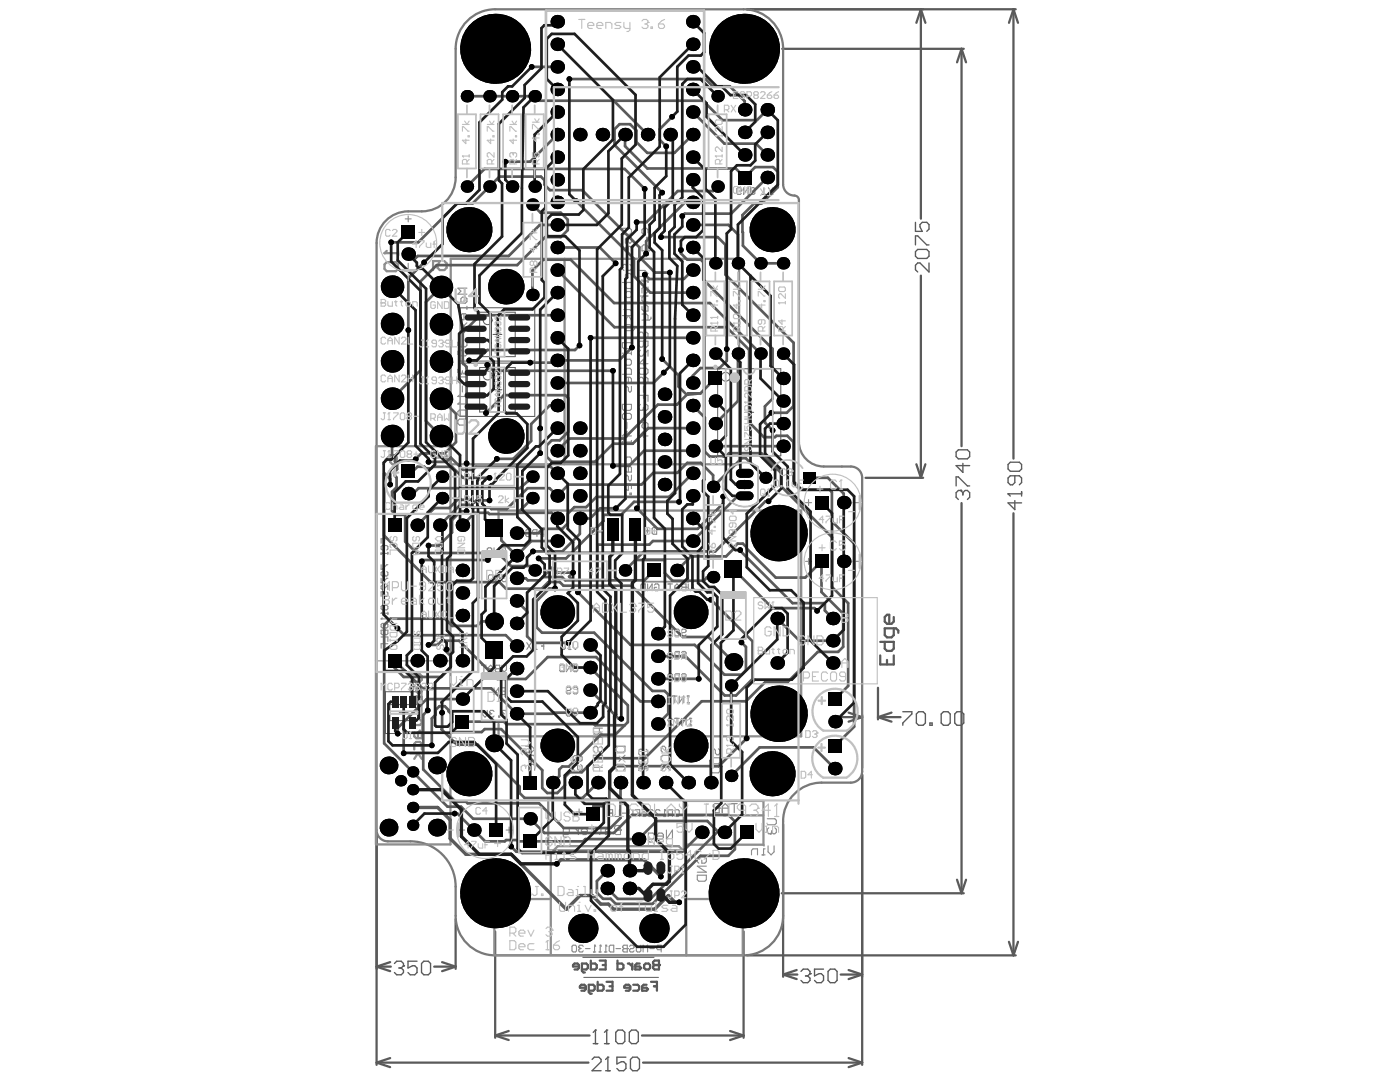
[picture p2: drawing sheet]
<svg xmlns="http://www.w3.org/2000/svg" width="279mm" height="216mm" viewBox="0 0 279 216" stroke-linecap="round" stroke-linejoin="round" font-family="sans-serif">
<g fill="none" stroke="#5a5a5a" stroke-width=".2">
<path d="M91.8 61.4h14.9v10.7h-14.9zM91.8 72.4h14.9v10.7h-14.9zM95.7 62.3h7.1v8.9h-7.1zM95.7 73.3h7.1v8.9h-7.1zM98.4 77.8h1.8M98.4 66.7h1.8M99.3 65.8v1.8M99.3 76.9v1.8M143.2 73.6h12.6v17.4h-12.6zM145.4 93.7a4.4 4.4 0 0 1 5.9-.5v7a4.4 4.4 0 0 1-5.9-.5 4.4 4.4 0 0 1 0-6zM147.7 96.7h1.8M148.6 95.8v1.8"/>
<path d="M148.6 82.3h1.8M149.5 81.4v1.8M76.9 138h7.3v8.4h-7.3zM77.8 140.6h5.5v3.2h-5.5zM79.7 142.2h1.8M80.6 141.3v1.8M116.5 195h14.9"/>
<circle cx="97.3" cy="63.9" r=".89"/>
<circle cx="97.3" cy="74.9" r=".89"/>
<circle cx="144.8" cy="75.2" r=".89"/>
</g>
<g fill="none" stroke="#5a5a5a" stroke-width=".45">
<path d="M149.1 1.9h53.6M156.1 9.7h36.2M183.8 1.9l.9 2.7M183.8 1.9l-.9 2.7M183.8 1.9v41.7M191.9 9.7l-.9 2.7M191.9 9.7v79.3M191.9 9.7l.9 2.7M202.3 1.9l-.9 2.7M202.3 1.9v89.6M202.3 1.9l.9 2.7M183.8 55v40.3"/>
<path d="M172.7 95.3h11.5M182.9 92.6l.9 2.7M184.7 92.6l-.9 2.7M191.9 100.4v77.8M202.3 102.4v88.2M175.2 137.2v6.3M167.6 143.1h4.5M169.4 142.2l2.7 .9M172.1 142.6v10.6M172.1 154.6v57.9M172.1 143.1l-2.7 .9M175.2 143.1l2.7 .9"/>
<path d="M175.2 143.1h4.5M177.9 142.2l-2.7 .9M75.2 166.3v46.2M156 178.2h36.3M156.3 164.5v30.4M191 175.5l.9 2.7M192.8 175.5l-.9 2.7M75.2 192.9l2.7 .9M75.2 192.9h2.8M77.9 192l-2.7 .9M86.6 192.9h4.3M88.2 192l2.7 .9"/>
<path d="M90.9 192.9l-2.7 .9M90.9 183.4v9.9M98.8 185.9v21.2M131.5 191.7v1.7h-.9l-.3-.2v-.3l.3-.3h.9M148.4 185.9v21.2M149.1 190.6h53.6M156.3 194.5l2.7 .9M156.3 194.5h2.8M159 193.6l-2.7 .9M167.8 194.5h4.3M169.4 193.6l2.7 .9M172.1 194.5l-2.7 .9"/>
<path d="M201.4 187.9l.9 2.7M203.2 187.9l-.9 2.7M75.2 212l2.7 .9M75.2 212h42.2M77.9 211.1l-2.7 .9M98.8 206.6l2.7 .9M98.8 206.6h18.9M101.5 205.7l-2.7 .9M128.1 206.6h20.3M128.3 212h43.8M145.7 205.7l2.7 .9M148.4 206.6l-2.7 .9"/>
<path d="M169.4 211.1l2.7 .9M172.1 212l-2.7 .9"/>
</g>
<path d="M116.3 191h14.2" fill="none" stroke="#5a5a5a" stroke-width=".23"/>
<g fill="none" stroke="#5a5a5a" stroke-width=".27">
<path d="M182.7 44.4v1.8h1.4l-.5-.9v-.5l.5-.4h.9l.4 .4v.9l-.4 .5M182.7 50.2l.5-.4h1.8l.4 .4v.9l-.4 .5h-1.8l-.5-.5zM182.7 48.9v-1.8h.5l1.8 1.8h.4M185.4 52.5v1.8l-1.8-1.8h-.4l-.5 .4v.9l.5 .5M190.8 90.2l.5-.4h1.8l.4 .4v.9l-.4 .5h-1.8l-.5-.5zM190.8 97v-1.8h.5l1.8 1.8h.4M191.7 97.9h.1M191.7 97.9h-.4l-.5 .4v.9l.5 .5M191.7 97.9l.5 .4M192.2 98.3l.4-.4h.5l.4 .4v.9l-.4 .5M192.2 92.5v1.8l-1.4-1.4h2.7M192.2 98.3v.5"/>
<path d="M201.2 98.5h.1M201.2 92.7l.4-.5h1.8l.5 .5v.9l-.5 .4h-1.8l-.4-.4zM201.2 98.5h2.7M201.2 98.5l.4 .5M202.5 99.9v1.8l-1.3-1.4h2.7M202.5 94.9v1.4l-.4 .4h-.5l-.4-.4v-.9l.4-.5h1.8l.5 .5v.9l-.5 .4M203.9 98.1v.9M180.2 142h1.8v.5l-1.8 1.8v.4M182.9 142.5l.4-.5h.9l.5 .5v1.8l-.5 .4h-.9l-.4-.4zM185.6 144.3h.4v.4h-.4zM187.8 142.5l.5-.5h.9l.4 .5v1.8l-.4 .4h-.9l-.5-.4zM191 142h.9l.4 .5v1.8l-.4 .4h-.9l-.5-.4v-1.8z"/>
<path d="M78.7 192.3l.5-.5h.9l.4 .5v.4M79.6 193.2h.5M80.1 193.2l.4 .4v.5l-.4 .4h-.9l-.5-.4M80.5 192.7h.1M80.5 192.7l-.4 .5M83.2 191.8h-1.8v1.4l.9-.5h.5l.4 .5v.9l-.4 .4h-.9l-.5-.4M84.6 191.8h.9l.4 .5v1.8l-.4 .4h-.9l-.5-.4v-1.8zM159.8 193.8l.5-.4h.9l.5 .4v.5M160.8 194.7h.4M161.2 194.7l.5 .5v.4l-.5 .5h-.9l-.5-.5M161.7 194.3h.1M161.7 194.3l-.5 .4"/>
<path d="M164.4 193.4h-1.8v1.3l.9-.4h.4l.5 .4v.9l-.5 .5h-.9l-.4-.5M165.7 193.4h.9l.5 .4v1.8l-.5 .5h-.9l-.4-.5v-1.8zM118.2 211.4l.4-.4h.9l.5 .4v.5l-1.8 1.8h1.8M118.4 208.2h.9M118.8 205.5h.1M118.8 205.5v2.7M118.8 205.5l-.4 .5M120.6 208.2h.9M120.9 213.7h.9M121.1 205.5h.1M121.1 205.5v2.7M121.1 205.5l-.5 .5"/>
<path d="M121.3 211h.1M121.3 211v2.7M121.3 211l-.4 .4M122.9 206l.4-.5h.9l.5 .5v1.8l-.5 .4h-.9l-.4-.4zM124.9 211h-1.8v1.3l.9-.4h.5l.4 .4v.9l-.4 .5h-.9l-.5-.5M125.6 206l.4-.5h.9l.5 .5v1.8l-.5 .4h-.9l-.4-.4zM125.8 211.4l.5-.4h.9l.4 .4v1.8l-.4 .5h-.9l-.5-.5z"/>
</g>
<circle cx="131.5" cy="192.6" r=".23" fill="#5a5a5a"/>
<g fill="none" stroke="#5a5a5a" stroke-width=".45">
<path d="M175.7 130.8v1.8h2.7v-1.8M175.7 128.1h2.7v1.3l-.5 .5h-.9l-.4-.5v-1.3M177 131.7v.9M178.4 123.1v.9l-.5 .5h-.9l-.4-.5v-.9l.4-.4h.5v1.8M178.4 125.4v1.3l-.5 .5h-.9l-.4-.5v-1.3h2.2l.5 .4v.5M115.5 192.9h-1.1v-.3l.3-.3h.5l.3 .3v.6l-.3 .2h-.5M116.1 193.4h.9l.3-.2v-.6l-.3-.3h-.9v1.4l.3 .3h.3M116.9 197.1h-1.2v-.3l.3-.3h.6l.3 .3v.6l-.3 .3h-.6M117.5 197.7h.9l.3-.3v-.6l-.3-.3h-.9v1.5l.3 .3h.3M117.9 191.7v1.7h.9l.3-.2v-.6l-.3-.3h-.9M119.3 195.9v1.8h.9l.3-.3v-.6l-.3-.3h-.9M119.7 191.7h1.2v1.7h-1.2"/>
<path d="M120.3 192.6h.6M121.1 195.9h1.1v1.8h-1.1M121.6 196.8h.6M123.2 191.7v1.7h.9l.3-.2v-.6l-.3-.3h-.9M125.3 192.3h.3l.6 .6M125.8 197.1h-1.2v-.3l.3-.3h.6l.3 .3v.6l-.3 .3h-.6M126.2 192.3v1.1M126.4 196.5h.9l.3 .3v.6l-.3 .3h-.9M127.7 192.3h-.6l-.3 .3v.8h.9l.3-.2-.3-.3h-.9M128.6 192.6l.2-.3h.6l.3 .3v.6l-.3 .2h-.6l-.2-.2zM129 196.5h-.6l-.3 .3v.9h.9l.3-.3-.3-.3h-.9M129.9 195.9h1.2v1.8"/>
<path d="M130.5 196.8h.6M131.5 191.7h-.9l-.3 .3v.3l.3 .3h.9"/>
</g>
<path d="M93.2 4.2a7.9 7.9 0 0 1 5.6-2.3h49.6a7.9 7.9 0 0 1 7.9 7.8v27.1a2.39 2.39 0 0 0 2.6 2.3l.5 .5v.3v48.2a5 5 0 0 0 5 5h5.4a2.25 2.25 0 0 1 2.3 2.2v58.6a2.25 2.25 0 0 1-2.3 2.3h-5.9a7.7 7.7 0 0 0-7.6 7.6v18.9a7.9 7.9 0 0 1-7.9 7.9h-49.6a7.9 7.9 0 0 1-7.9-7.9v-5.8a9 9 0 0 0-9-9h-4.5a2.25 2.25 0 0 1-2.2-2.3v-117.1a6.3 6.3 0 0 1 6.3-6.3 9.7 9.7 0 0 0 6.4-1.1 6.8 6.8 0 0 0 3-5.7v-25.7a7.9 7.9 0 0 1 2.3-5.5z" fill="none" stroke="#787878" stroke-width=".45"/>
<path d="M109 2.1h31.5v108.1h-31.5zM90 51.6h57.5v41h-57.5zM112.7 51.6v41M75 89h14.9v79.5h-14.9zM86.4 91.3h2.7M89.1 90.8v.9M99.5 104.8v-2.9h60.4v45h-60.4v-2.4M109.4 159.5h27.1v10.2h-27.1zM137 159.9l15.4-.1v8.8h-15.3l-.1-.2zM109.9 179.4h-11.2v11.2h49.5v-11.2h-11.2M137.1 162.7h15.2M109.9 190.4v-20.2l1.4-1.4h24.2l1.5 1.5v20.3" fill="none" stroke="#8c8c8c" stroke-width=".45"/>
<path d="M128.3 111.6h9.1v4.5h-9.1z" fill="none" stroke="#8c8c8c" stroke-width=".35"/>
<g fill="none" stroke="#8c8c8c" stroke-width=".23">
<path d="M80.9 43.7h1.2M81.5 43.1v1.2M81.5 52.5v1.2M161.4 99.7v1.2M97.7 114.7h.7v1.4h-.7l-.2-.3v-.9zM98.8 114.7v1.4l.9-1.4v1.4M100.2 114.9l.2-.2h.4l.3 .2v.9l-.3 .3h-.4l-.2-.3v-.4h.4M160.8 112h1.2M160.8 100.3h1.2M161.4 111.4v1.2M170.2 112h1.2M170.2 100.3h1.2"/>
<path d="M75 131.9h14.9M96.1 132.7h.9M96.6 132.7v1.4M97.5 133.4h.9M97.5 134.1v-.9l.4-.5 .5 .5v.9M99 132.7h.7v1.4h-.7l-.2-.2v-.3l.2-.2-.2-.2v-.2zM99 133.4h.7M99.7 133.4h.1M100.2 132.7v.9l.4 .5 .5-.5v-.9M111.9 132.7h.7v1.3h-.7l-.2-.2v-.9zM111.9 128.5l.2-.3h.5l.2 .3v.9l-.2 .2h-.5l-.2-.2zM113 137.3l.3-.2h.4l.2 .2v.3l-.2 .2h-.4l-.3 .2v.2l.3 .3h.4l.2-.3"/>
<path d="M113 132.7v1.3l.9-1.3v1.3M113.5 128.2h.4M113.5 129.6h.4M113.7 128.2v1.4M114.4 137.3l.2-.2h.5l.2 .2v.9l-.2 .3h-.5l-.2-.3M114.4 128.2v.9l.4 .5 .5-.5v-.9M114.4 132.9l.2-.2h.5l.2 .2v.9l-.2 .2h-.5l-.2-.2v-.5h.4M114.7 152l-.3-.3v-.6l.3-.3h1.2l.3 .3v.6l-.3 .3M115.9 152.6l.3 .3v.6l-.3 .3h-.3l-.3-.3v-.6l-.3-.3h-.3l-.3 .3v.6l.3 .3M131.9 152.5h1.9M132.2 151.9l-.3-.3v-.6l.3-.3h1.3l.3 .3v.6l-.3 .3M132.8 152.8l1 .9"/>
<path d="M133.2 152.5l-1.3 1.2M133.5 148.9l.3 .3v.6l-.3 .3h-.3l-.4-.3v-.6l-.3-.3h-.3l-.3 .3v.6l.3 .3M91.5 165.6h1.2M101 165.6h1.2M101.6 165v1.2M115 162h1.2M115.6 161.4v1.2M139.2 174.6h1.8v.9l-.3 .3h-1.2l-.3-.3zM140.1 171.6v.6h.6l.3-.3v-.6l-.3-.3h-1.2l-.3 .3v.6l.3 .3M141 172.8h-1.8l1.8 1.2h-1.8M153.1 163.4h1.5l.3 .3v.6l-.3 .3h-1.5M153.4 165.2l-.3 .3v.6l.3 .3h.3"/>
<path d="M153.7 166.4h.1M154 166.1l-.3 .3M154 165.8v.3M154.6 165.2l.3 .3v.6l-.3 .3h-.3l-.3-.3"/>
</g>
<circle cx="86.4" cy="91.3" r=".23" fill="#8c8c8c"/>
<path d="M88.7 52.1l.4 .4v.9l-.4 .5h-.9l-.5-.5v-.4l.5-.9h-1.4v1.8M86.9 90.8l-.5 .5M81.9 134.5h1.9l.4 .4v.8l-.4 .3h-1.9M81.9 139h2.3v1.2l-.4 .3h-.4l-.4-.3v-1.2M83.8 136.8l.4 .4v.7l-.4 .4h-.4l-.4-.4v-.7l-.3-.4h-.4l-.4 .4v.7l.4 .4" fill="none" stroke="#8c8c8c" stroke-width=".45"/>
<g fill="none" stroke="#8c8c8c" stroke-width=".23">
<path d="M152 38.8h.9M152.5 37.4v1.4M153.4 37.4l.9 1.4M154.3 37.4l-.9 1.4M97.5 109.3h.4l.2 .2v.9l-.2 .3h-.4l-.3-.3v-.9zM98.6 109.3v.9l.4 .5 .5-.5v-.9M99.9 109.3h.9v.7l-.6-.2-.3 .2v.4l.3 .3h.4l.2-.3M118 105.5h.9M119.3 105l.3-.2h.6v1.4h-.6l-.3-.3zM128.1 116.5h.7v1.4h-.7l-.2-.3v-.9zM128.8 105.9h.9M129.2 105.5v.9"/>
<path d="M129.2 116.5v1.4l.9-1.4v1.4M130.1 105.5l.3-.2h.6v1.3h-.6l-.3-.2zM130.6 116.7l.2-.2h.5l.2 .2v.9l-.2 .3h-.5l-.2-.3v-.4h.4M98.6 137.2v1.4l.9-1.4v1.4M99.9 137.2h.9v1.4h-.9M100.4 137.9h.4M96.3 141.7v.9l.5 .5 .4-.5v-.9M97.7 142.2h.1M97.7 142.2l.2 .2M97.9 142.4h.2M97.9 142.4l-.2 .2v.3l.2 .2h.5l.2-.2M98.6 142l-.2-.3h-.5l-.2 .3v.2"/>
<path d="M99.5 142.9h.2v.2h-.2zM100.2 142.2h.1M100.2 142.2l.2 .2M100.4 142.4l-.2 .2v.3l.2 .2h.4l.3-.2M100.4 142.4h.2M101.1 142l-.3-.3h-.4l-.2 .3v.2M104.9 148.9h1.2l.6 .6-.6 .6h-1.2M105.5 151.9v-.9l.3-.3h.6l.3 .3v.9M105.5 153.7v-.9l.3-.3h.6l.3 .3v.9M113 141.8l.3-.3h.4l.2 .3v.2l-.2 .2h-.4l-.3 .2v.3l.3 .2h.4l.2-.2M114.4 141.5v.9l.4 .5 .5-.5v-.9M118.4 151.9v-1.2h1.8v1.2"/>
<path d="M118.4 148.3v-1.2h1.8v1.2M118.4 152.5v1.2M118.4 153.1h1.8M119.3 147.1v.6M119.3 150.7v.6M119.6 145.3v.9l-.3 .3h-.6l-.3-.3v-.9h1.8M119.6 145.9l.6 .6M119.9 148.9l.3 .3v.6l-.3 .3h-.3l-.3-.3v-.6l-.3-.3h-.3l-.3 .3v.6l.3 .3M122.9 148.9h1.8v.9l-.3 .3h-1.2l-.3-.3zM123.2 153.7l-.3-.3v-.6l.3-.3h1.2l.3 .3v.6l-.3 .3M124.7 150.7l-1.2 1.2M127.4 151.3h1.8v.9l-.3 .3h-1.2l-.3-.3z"/>
<path d="M127.4 153.1v.6M127.4 153.4h1.8M128.9 149.5l.3 .3v.6l-.3 .3h-.3l-.3-.3v-.6l-.3-.3h-.3l-.3 .3v.6l.3 .3M129.2 153.1v.6M141.9 151.2h1.8v.9l-.3 .3h-1.2l-.3-.3zM141.9 153.3l.3-.3h1.2l.3 .3v.6l-.3 .3h-1.2l-.3-.3zM143.4 149.4l.3 .3v.6l-.3 .3h-.3l-.3-.3v-.6l-.3-.3h-.3l-.3 .3v.6l.3 .3M129.4 167.4h.9l.3-.3v-.6l-.3-.3h-.9v1.5l.3 .3h.3M132.4 166.8h-1.2v-.3l.3-.3h.6l.3 .3v.6l-.3 .3h-.6M133 165.6v1.8l1.2-1.8v1.8M142.6 160.4h.9v1.8h-.9l-.3-.3v-.3l.3-.3-.3-.3v-.3zM142.6 161.3h.9"/>
<path d="M143.5 161.3h.1M144.1 162.2v-1.2l.6-.6 .6 .6v1.2M144.1 161.3h1.2M145.9 160.4h1.2M146.5 160.4v1.8"/>
</g>
<circle cx="83" cy="139" r=".23" fill="#8c8c8c"/>
<path d="M76.7 50.5h2.7M79.4 50.1v.9M77.9 90.8l-.9 .9-.5 .9M77.9 90.8h.9l.4 .5v.9l-.4 .4h-.5l-.4-.4zM81.9 139v1.2l.4 .3h.4l.3-.3v-1.2M81.9 144.3v.7M81.9 150.3h2.3M82.7 146.2v.7l.3 .4h1.2v-1.1l-.4-.4-.4 .4v1.1M82.7 149.6v-1.2l.3-.4h.8l.4 .4v1.2M82.7 151.4l.7-1.1 .8 1.1M83.8 143.5l.4 .4v.4l-.4 .4h-1.9" fill="none" stroke="#8c8c8c" stroke-width=".45"/>
<g fill="none" stroke="#8c8c8c" stroke-width=".23">
<path d="M76.1 110.2v.5M76.1 112.7v.9h.2l.9-.9h.2M76.1 115.4v.9h.2l.9-.9h.2M76.1 110.4h1.3M76.3 109.8l-.2-.3v-.4l.2-.2h.9l.2 .2v.4l-.2 .3M76.3 114l-.2 .3v.4l.2 .2h.2M76.3 116.7l-.2 .3v.4l.2 .2h.2l.9-.9v.9M76.5 114.9h.1M76.7 107.5v.5M76.7 114.5v.2M76.7 119.4v.9M76.7 114.7l-.2 .2"/>
<path d="M77.2 118.1l.2 .2v.5l-.2 .2h-.5l-.2-.2 .2-.7h-.6v.9M77.2 114l.2 .3v.4l-.2 .2h-.2l-.3-.2M77.4 107.5h-1.3v.9M77.4 110.2v.5M76.1 122.4h.1M76.1 123.5h.1M76.1 121l.2-.2h.9l.2 .2v.5l-.2 .2h-.9l-.2-.2zM76.1 124.6l.2-.2h.9l.2 .2v.5l-.2 .2h-.9l-.2-.2zM76.1 125.7h1.3v.7l-.2 .2h-.2l-.3-.2-.2 .2h-.2l-.2-.2zM76.1 127.1h1.3v.9M76.1 122.4h1.3M76.1 123.5h1.3"/>
<path d="M76.3 122.1l-.2 .3M76.3 123.3l-.2 .2M76.7 125.7h.1M76.7 125.7v.7M76.7 128.4v.5M77.4 128.4h-1.3v.9M77.4 122.1v.5M77.4 123.3v.4M105.1 128.2l.9 1.4M106 128.2l-.9 1.4M106.7 128.2h.5M106.7 129.6h.5"/>
<path d="M106.9 128.2v1.4M107.6 128.2h.9v1.4M108.1 128.9h.4M134.2 125.5v1.4h-.9M134.7 125.8l.2-.3h.4l.3 .3v.9l-.3 .2h-.4l-.2-.2M136 125.8l.2-.3h.5l.2 .3v.2l-.2 .2h-.5l-.2 .2v.3l.2 .2h.5l.2-.2M134.2 143.6l-.2-.3h-.5l-.2 .3v.2l.9 .9h-.9M134.7 143.3h.9M135.1 143.3v1.4M136 143.3v1.4l.9-1.4v1.4M137.6 143.3h.4M137.6 144.7h.4"/>
<path d="M137.8 143.3v1.4M112.4 165.3v1.5l.3 .3h.3M113.6 165.3v.9l-.3 .3h-.9M114.5 165.3h.3l.6 .6M115.4 165.3v1.2M117.2 165.9h-1.2v-.3l.3-.3h.6l.3 .3v.6l-.3 .3h-.6M118.1 165.3h.6M118.4 165v1.2l-.3 .3M119.6 165.3h.6M119.9 165v1.2l-.3 .3M121.4 161.6h.9v1.3M121.7 165.3h-.6l-.3 .3v.9h.9l.3-.3-.3-.3h-.9"/>
<path d="M121.8 162.2h.5M122.6 165l.3-.3h.9v1.8h-.9l-.3-.3v-.3l.3-.3-.3-.3zM122.9 165.6h.9M123.6 161.6v1.3h-.9M123.8 165.6h.1M124.1 162.2h.9M125.4 161.6v.9l.5 .4 .4-.4v-.9M126.8 161.6h.9v1.3M127.2 162.2h.5M128.1 161.6h.9v.6l-.7-.2-.2 .2v.5l.2 .2h.5l.2-.2M130.4 161.8l-.3-.2h-.4l-.2 .2v.2l.9 .9h-.9M131.7 161.8l-.2-.2h-.5l-.2 .2v.2l.9 .9h-.9"/>
<path d="M132.4 162.9h.5M132.6 161.6h.1M132.6 161.6l.3 .2M132.6 161.6v1.3M133.8 162.5l-.5 .4M134.2 162.5h-.7l-.2-.3v-.4l.2-.2h.7v1.3M134.7 161.8l.2-.2h.4l.3 .2v.9l-.3 .2h-.4l-.2-.2M150 170.6v-.9l.3-.3h.9v1.2M152.1 170.6h.6M152.4 168.8h.1M152.7 169.4h-.3v1.2M153.3 168.8v1.2l.6 .6 .6-.6v-1.2"/>
</g>
<circle cx="76.7" cy="50.5" r=".23" fill="#8c8c8c"/>
<path d="M76.7 52.8l.5-.5h1.8l.4 .5v.9l-.4 .4h-1.8l-.5-.4zM77.2 50.1l-.5 .4" fill="none" stroke="#8c8c8c" stroke-width=".45"/>
<g fill="none" stroke="#8c8c8c" stroke-width=".23">
<path d="M147.5 38.1h.4v-.4l-.2-.3h-.4l-.3 .3v.9l.3 .2h.4l.2-.2M148.4 37.4v1.4l.9-1.4v1.4M149.8 37.4h.6l.3 .3v.9l-.3 .2h-.6zM92 59.6l.3-.3h.6l.3 .3v.6l-.3 .3h-.6l-.3-.3zM93.2 57.5h-1.8l.6 .6-.6 .6h1.8M124.2 45.6h1.5l.3 .3v.6l-.3 .3h-1.5M124.2 56.4h1.8M124.8 55.8v-.9l.3-.3h.6l.3 .3v.9M124.8 58.5l.3-.3h.6l.3 .3v.6l-.3 .3h-.6l-.3-.3zM124.8 60v.6M125.1 56.4l-.3 .3v.6l.3 .3h.9M125.4 49.2v1.2h-.3l-.3-.3v-.6l.3-.3h.6l.3 .3v.6"/>
<path d="M125.7 52.8l.3 .3v.6l-.3 .3h-.3l-.3-.3v-.6l-.3-.3h-.3l-.3 .3v.6l.3 .3M126 47.4v.9l-.3 .3-.3-.3v-.6l-.3-.3-.3 .3v.9M127.5 56.1h.1M127.5 54h1.2l.6 .6-.6 .6h-1.2M127.5 59.1h1.8M128.1 55.8v.3h1.2M128.4 59.1l-.3 .3v.6l.3 .3h.9M128.7 45.6v1.2h-.3l-.3-.3v-.6l.3-.3h.6l.3 .3v.6M129 47.4h.3v.3h-.3zM129 50.7h.3v.3h-.3zM129.3 57.3v.9l-.3 .3-.3-.3v-.6l-.3-.3-.3 .3v.9M129.3 55.8v.6"/>
<path d="M129.9 49.5v.3l-.3 .3h-1.5v-.9l.3-.3h.6l.3 .3v.9M91.4 79.1h.1M91.4 75.5l.3-.3h1.2l.3 .3v.6l-.3 .3h-1.2l-.3-.3zM91.4 61.1v.3h1.8M91.4 79.1h1.8M91.7 68l-.3 .3v.6l.3 .3h.3M91.7 73.4l-.3 .3v.6l.3 .3h.3M91.7 78.8l-.3 .3M92 69.2h.1M92 74.6h.1M92 64.4l1.2 1.2M92.3 68.9l-.3 .3"/>
<path d="M92.3 68.6v.3M92.3 71.6v1.2M92.3 74v.3M92.3 77v1.2M92.3 74.3l-.3 .3M92.6 62.6v1.2h-.3l-.3-.3v-.6l.3-.3h.6l.3 .3v.6M92.9 68l.3 .3v.6l-.3 .3h-.3l-.3-.3M92.9 69.8l.3 .3v.6l-.3 .3h-1.2l-.3-.3v-.6l.3-.3h.3l.3 .3v.9M92.9 73.4l.3 .3v.6l-.3 .3h-.3l-.3-.3M93.2 61.1v.6M93.2 78.8v.6M93.2 64.4l-1.2 1.2"/>
<path d="M124.2 70.5h.1M124.2 68.4h1.8v.9l-.3 .3h-1.2l-.3-.3zM124.2 74.7h1.8v-.9l-.3-.3h-.6l-.3 .3v.9M124.2 63h1.8M124.5 60.3h1.2l.3 .3M124.5 61.8h1.2l.3 .3M124.8 64.8h.9l.3 .3v.9M124.8 61.5v.6M124.8 70.2v.3h1.2M124.8 63.9l.6-.9 .6 .9M125.1 71.7h.6l.3 .3v.6l-.3 .3h-.6l-.3-.3v-.6zM125.4 75.3v1.2h-.3l-.3-.3v-.6l.3-.3h.6l.3 .3v.6"/>
<path d="M126 70.2v.6M126 77.1v.9l-.3 .3-.3-.3v-.6l-.3-.3-.3 .3v.9M126.6 65.4v.3l-.3 .3h-1.5M127.5 73.8l.3-.3h1.2l.3 .3v.6l-.3 .3h-1.2l-.3-.3zM127.5 68.1h1.8v.9l-.3 .3h-.3l-.3-.3-.3 .3h-.3l-.3-.3zM127.8 69.9l-.3 .3v.6l.3 .3h.3l1.2-1.2v1.2M128.1 61.2v.6l.3 .3h.9v-.9l-.3-.3-.3 .3v.9M128.1 62.7h.9l.3 .3v.9M128.4 68.1h.1M128.4 68.1v.9M128.4 77.1v1.2M128.4 78.9v.6"/>
<path d="M129 75.3l.3 .3v.6l-.3 .3h-.3l-.3-.3v-.6l-.3-.3h-.3l-.3 .3v.6l.3 .3M129 66.3l.3 .3v.6l-.3 .3h-.3l-.3-.3v-.6l-.3-.3h-.3l-.3 .3v.6l.3 .3M129.3 72.6h-1.8l.9-.9v1.2M129.9 63.3v.3l-.3 .3h-1.5M91.4 80.6h.1M91.4 82.1l.3-.3h1.2l.3 .3v.6l-.3 .3h-1.2l-.3-.3zM91.4 83.9l.3-.3h1.2l.3 .3v.6l-.3 .3h-1.2l-.3-.3zM91.4 80.6h1.8M91.7 80.3l-.3 .3M93.2 80.3v.6M124.2 88.2h.1M124.2 80.7h1.8v.9l-.3 .3h-1.2l-.3-.3z"/>
<path d="M124.2 82.8l.3-.3h1.2l.3 .3v.6l-.3 .3h-1.2l-.3-.3zM124.2 88.2h1.8M124.5 87.9l-.3 .3M124.8 92.4v-.9l.3-.3h.6l.3 .3v.9M124.8 93.3v.6l.3 .3h.9v-.9l-.3-.3-.3 .3v.9M125.1 84.3v1.2M125.4 96.6v1.2h-.3l-.3-.3v-.6l.3-.3h.6l.3 .3v.6M125.7 98.4h.3v.3h-.3zM126 87.9v.6M126 94.8v.9l-.3 .3-.3-.3v-.6l-.3-.3-.3 .3v.9M126 87h-1.8l.9-.9v1.2M127.5 80.1v-1.2h1.8v1.2"/>
<path d="M127.8 80.7l-.3 .3v.6l.3 .3h.3M128.1 81.9h.1M128.4 81.3v.3M128.4 81.6l-.3 .3M129 80.7l.3 .3v.6l-.3 .3h-.3l-.3-.3M129 84.3l.3 .3v.6l-.3 .3h-.6l-.3-.3 .3-.9h-.9v1.2M129.3 87h-1.8l.9-.9v1.2M129.3 82.5l-1.2 1.2M104.9 105.9l.2-.2h.5l.2 .2v.3l-.2 .2h-.5l-.2 .2v.2l.2 .3h.5l.2-.3M107.2 106.6h-.7l-.2-.2v-.5l.2-.2h.7v1.4M108.5 106.6h-.7l-.2-.2v-.5l.2-.2h.7v1.4M133.3 116.5h.9"/>
<path d="M133.8 116.5v1.4M134.7 117.9v-.9l.4-.5 .5 .5v.9M134.7 117.2h.9M136.2 116.5h.7v1.4h-.7l-.2-.3v-.2l.2-.2-.2-.2v-.3zM136.2 117.2h.7M136.9 117.2h.1M137.4 116.5v.9l.4 .5 .5-.5v-.9M133.3 130.7h.9M133.3 131.3v-.9l.5-.4 .4 .4v.9M133.3 134.7l.2-.3h.5l.2 .3v.9l-.2 .2h-.5l-.2-.2zM133.5 138.9h.1M133.5 138.9v1.3"/>
<path d="M133.5 138.9l.3 .2M134.2 138.9h.9M134.7 130.2l.2-.2h.7v1.3h-.7l-.2-.2zM134.7 134.7l.2-.3h.7v1.4h-.7l-.2-.2zM134.7 138.9v1.3M135.6 138.9v1.3l.9-1.3v1.3M136 130.2l.2-.2h.5l.2 .2v.2l-.2 .3h-.5l-.2 .2v.2l.2 .2h.5l.2-.2M136 134.7l.2-.3h.5l.2 .3v.2l-.2 .2h-.5l-.2 .2v.3l.2 .2h.5l.2-.2M137.1 138.9h.5M137.4 138.9v1.3M133.3 140.2h.5M137.1 140.2h.5"/>
<path d="M114.2 188.8l.2-.2h.4l.3 .2v.9l-.3 .3h-.4l-.2-.3zM115.5 189.1h.1M115.5 189.1l.2 .2M115.7 189.3h.3M115.7 189.3l-.2 .2v.2l.2 .3h.5l.2-.3M116.4 188.8l-.2-.2h-.5l-.2 .2v.3M116.9 189.3h.9M118.4 190h.5M118.7 188.6h.1M118.7 188.6v1.4M118.7 188.6l.2 .2M119.6 190h.4"/>
<path d="M119.8 188.6h.1M119.8 188.6v1.4M119.8 188.6l.2 .2M120.7 190h.4M120.9 188.6h.1M120.9 188.6v1.4M120.9 188.6l.2 .2M121.6 188.8l.2-.2h.7v1.4h-.7l-.2-.3zM122.9 189.3h.9M124.3 188.8l.2-.2h.7v1.4h-.7l-.2-.3v-.2l.2-.2-.2-.2zM124.5 189.3h.7M125.2 189.3h.1"/>
<path d="M125.6 188.8l.3-.2h.4l.2 .2v.3l-.2 .2h-.4l-.3 .2v.2l.3 .3h.4l.2-.3M127 188.6v1.1l.2 .3h.5l.2-.3v-1.1M128.3 190v-1.4l.5 .5 .4-.5v1.4M129.7 189.3h.9M131.9 189.5h-.6l-.3-.2v-.5l.3-.2h.6v1.4"/>
</g>
<g fill="none" stroke="#5a5a5a" stroke-width=".54">
<path d="M93.2 19.2h13.5l.9 .9h32.7l3.9 3.9h6.9l2-2.1M106.1 13.3h5.1M113.6 15.8h27.2l1.4 1.4h3.5l2.9 3v1.7M93.2 37.2l3.5-3.5h28l4 4M111.2 26.9l-5.4 5.4h-5M122.5 20.1l6.7 6.8M124.7 26.9v2.3l4.5 4.4h17.6l1.8 1.8 2.1-2.1h3.6l.9 1v3.1l-3.3 3.2h-1.4l-2.3 2.3 .1 6.1 3.5 3.5h4.5M134.1 23.3l-2.4 2.5v2.1l1.3 1.3M138.3 26.9l-3.7 3.6h-5.4l-2.2-2.2v-2.3l-1.2-1.2h-2.2l-1 1v3.1l9.6 9.5M138.3 22.4l6.3 6.3h6.3l2.2 2.2M143.2 37.2l-.9 .9h-7l-6.3 6.2h-1.9M153.1 35.4l-7.2 7.2h-9.2l-.5 .5"/>
<path d="M78.1 48.3h5.4l7.7-7.7h3.1l5.4-5.4h8.2l.8 .8v.9l1.1 1h6.4l11.4 11.4v2l3.1 3.1h3M84.6 52.4l-3.1 3.1v10.4M88 57.3l-3 3v23.7l3 3M106.3 58.8v-4.8l2.1-2.2h5.5l8.7 8.7h19.1l10.1 10.1M106.3 40.8l1.6 1.6h4l1.4 1.4v2.1l-1.4 1.4h-3.1l-5.6 5.6h-16l-3.3 3.2v17.8l-5.7 5.7M111.2 44.9h-3.5l-6.2 6.2h-18.1l-.8 .7-1.1-1.1M111.2 53.9l11.4 11.4h22.4l4.5 4.5v14.5l3 2.9h2.2l.2-.2h2.2l1.3 1.2v8.2l1.3 1.3h5.8l.5 .5v5.8l4.5 4.5v36.5l-3.9 3.9M111.2 49.4h8.5l3.2 3.1M115 40.1l11.5 11.5v3.5l3.3 3.3h8.5M131.9 47.3h11.3l1.6 1.5v6l13.6 13.6v12.6l-1.4 1.4h-3M135.9 49.9v.7l1.3 1.2h2.7l.5 .5v3.5l13.8 13.8v9.9l-1.5 1.6v3.2l1.5 1.6M138.3 53.9l-1.8 1.8h-6.9l-.9-.9"/>
<path d="M138.3 40.4h-1.6l-7.7 7.7v2.5M138.3 44.9h7.1l1.9 1.9v5.7M88 79.6l3 3v5.6l-2.2 2.3h-4.7l-1.1 1.1M97.2 72.8h.5l-.2 .2 .9 1h23.9M111.2 62.9h-15.4l-3.4 3.5v6l.7 .8v19.3M115.7 68.9l-.9 .9h-17.6l-2 2.1h-1.6M117.9 67.4h20.4M126.1 69.3l-2.6 2.6h-12.3l-.4 .5h-5M132.2 71.6l3.2 3.3v2.2l1.7 1.7 2.7-.3M132.5 74.3l-2.1 2.1h-19.2M139.8 78.5h-2.5l-2.2 2.2h-3.8l-6.8 6.8h-10.9l-2.4 2.4M142.8 75.5l-3 3"/>
<path d="M145 69.7v2.3l-1.4 1.4h-3.8l-1.5 1.6v1.4M147.3 70.6v9.4l-4.5 4.5M77.9 96.7v-1.1l-1.2-1.2v12.5l9.3 9.3h13.7l1.3 1.3h7.1l1.4-1.4h2.2l.8 .8h13.5l10.3 10.2h5.1l5 5M78.2 87v3.8l.6 .6v.7l.5 .5v1l-.5 .5v.9l.3 .3v1.9l-.9 .9v3.9l.8 .7h1.9v5.3l2.3 2.3h16.2l2.6 2.7h4.7v.8M81.6 94.8l1.7-1.7h1.4l.3 .3h1.1l.2-.2 3.9-.1 2.2 2.2h5.3M83.3 91.2h.1M85.2 90.5h.1M85.5 92.2h3.6l.9-.9 2.4 2.4h2l.6-.6h14.9l1.3 1.3M89.5 93.1v.1M97 82.4l3.6-3.5h12.2l.6 .5v6.8l-1.7 1.7h-1.6l-1 1v2.3l1 .9h8.7l3.6-3.6h3.9l3.1-3.1h8.9M97.7 99.8h-2.6l-.5 .5-.5-.6h-2l-.4-.3-2.1 2h-2.9l-3.4 3.4M106.3 95.1l-2.6 2.3h-20.2l-1.9 1.9"/>
<path d="M106.3 99.4l-3.2 3.2h-5.4l-.3-.3h-2.6l-2.5 2.5M107.8 85.5v4.9M111.2 80.9h-1.5l-3.7 3.7v3.4l-3.6 3.6h-3.2M138.3 94.4l-4.8 4.7h-14.5l-2 2.1h-2.4l-1.3 1.3v1.9l-1.1 1.1h-3.8l-.9 .9h-4.4M138.3 80.9l2.4 2.4v6.8l1 1h3.1l.7-.7h6.4l4 3.9v2.7l10.1 10.2v9.9l3.3 3.3v16.5l-2.6 2.6M138.3 89.9h-9.8l-3 3.1h-3.2M142.8 89h13.5M144.3 99.1v1.4l-5 5h-8.1l-4.1-4.1M148.6 98.9h-1.3l-9 9.1h-8l-.7 .7h-10.4v7.1M152.8 95.3l-4-3.9h-.8l-5.7 5.7v-2.3l-2.4-2.4h-2.7l-2 1.9h-4.8l-2.4 2.4h-14.5l-2.3 2.2-1.5-1.5h-4.4l-4.2 4.2h-3l-.3-.3h-3.6l-.5-.6h-1.8l-4.1 4.1M161.6 95.3h3.6l3.2 3.2v1.8M93.1 102h-1.1l-1.8 1.8v2.4l-2.6 2.7h-2.1"/>
<path d="M97.4 111.7h-13l-.2 .3M98.6 105.4h1.5v2.4l3 3.1 2.9-2.9h5.2M103.1 119.9l2.1 2.1v5l1.3 1.3h6.9M103.3 102.3h6.8l1.1 1.2M110.8 117.4h-1.2l-2.5 2.5v5.3l1.1 1h10.4l11.6 11.7h2.4l.8 .7v3.8l-2.1 2.1M113.9 114.3h-2.7l-1-1-2.5 2.5h-2.4l-.4-.4h-1.8M114.4 114.3l-.8 .8 .7 .7M115.3 118.2l10.5 10.5h12.8l6 5.9h3.4l.9-.9v-4.6l-.9-.9M122.9 101.4h-3.1l-2 2.1h-2.1v3l-3.5 3.5h-5.8M126.8 111.7h5.9v2.7l1.5 1.5h6.2l.7-.7h1.2M130.6 113.8l-2 2h-15.8l-.6-.7h-3.9M135.1 113.8l2.8-2.8h7l1.5-1.5v-.3l.8-.7h1.1l.7 .7v.2l5.8 5.9h5.9l3.2-3.3v6.1l4.4 4.4v6.6l-1 1h-4.1l-6 6h-4.5l-3.8 3.8h-8.8l-11.4 11.4h-9.8l-2.8 2.8h-2.4l-1 1v1.6l-1.5 1.5h-2l-1-1v-3.5l-8.2-8.2h-3.3l-.6 .6h-5.9v-3.5l-1.4-1.7h-1.1l-.8 .8v.9l-.7 .8v5.3"/>
<path d="M135.5 100.1h-9l-2.6 2.6h-3.5v1.3l-7.4 7.4h-5.5M141.9 119.7l8.3 8.3v7.5l-3.3 3.3h-2.3l-7.8-7.9h-5.5M146.4 113.5l7.8 7.8h8.3l.6 .6M147.7 109.8v.1l10.5 10.5h6.2l.2 .2v1.2l1.6 1.6M153.4 100h-.6l-10.1 10h-14.2l-3.8 3.8M79.3 125.4l1.4 1.3h20.2l2.2 2.2M85.5 128.7h1.8l.8-.9h3.5l7.6 7.7h5.7l4.4-4.4h9.7l8.8 8.9h3.5M89.1 129.6h-.4l1.2 1.2v2.5l-1.8 1.8h-7.5l-1.8-1.8v-1.5l5.5 5.6h13.7l5.1 5h7.2l.2-.2h7.3M92.3 139.5h-7.2l-5.7 5.8v1.1M98.6 124h-2.5l-.9 .9h-5l-1.4-1.4h-10.9l-1.2 1.2v23.6l12.6 12.7h2.7l2.4 2.4h11.4l2.8 2.8h13.9l3.6-3.6h19.3l1.3 1.3v5.6l-1.3 1.3h-5.6l-9.6 9.6h-7.3l-1-1.1h-1.6l-1.2-1.2v-2.3l2.1-2.1M117.8 133.2l7.5 7.5v3.4l-2.5 2.5h-2.9l-6.4 6.4h-1.3l-.6 .6v1.3l-1.3 1.3M117.8 137.7l5.7 5.7h.5"/>
<path d="M131.3 135.5h8.2M155.1 123.4l4.4 4.5h6.7M80.5 144.1l.1 6.2M85.4 141.7l-.9 .9v10.9l6.4 6.5h2.1l.3 .3h14.3l4.9 4.9h9.3l2-2v-7M88.2 142.2v3.2l-.1 .1 3.1 3.1h4.1l8.4 8.4v1.2l1 1h11.6l3-3M92.3 144h8.3l.5 .5h17.4l.3 .2h5.9M149 147.3l-5.5 5.6h-20.9l-1 1v5.5l-1.4 1.4h-1.8v1.7M166.6 153.4l-4.2-4.3h-10.8l-5.7 5.7M90.7 162.3h.6l5.5 5.6h3.9l.3-.3h2.3l.3 .3h12.8l.4-.5h10.6l3.6-3.6h10.2l2.1 2.1M140.1 166.1l-3.9 3.9h-33.2l-1-1.1M143.3 165.9l-13.5 13.5h-6.5l-2.1-2.1M143.3 165.9h1.1l.2 .2"/>
</g>
<path d="M82.4 161.1h5l2.4 2.5v3.7l3.2 3.2h9l11 10.9 2.8-2.7h2.4l1.7 1.7h1.5l1 1h8.3l2.7-2.7 1.3 1.3h.9M111.1 172.4l.8-.8h16.7l3.3 3.3" fill="none" stroke="#5a5a5a" stroke-width=".68"/>
<g fill="#000">
<circle cx="93.2" cy="19.2" r="1.24"/>
<circle cx="97.7" cy="19.2" r="1.24"/>
<circle cx="98.8" cy="9.7" r="7"/>
<circle cx="102.2" cy="19.2" r="1.24"/>
<circle cx="106.1" cy="13.3" r=".56"/>
<circle cx="106.7" cy="19.2" r="1.24"/>
<circle cx="111.2" cy="13.3" r="1.35"/>
<circle cx="111.2" cy="4.3" r="1.35"/>
<circle cx="111.2" cy="8.8" r="1.35"/>
<circle cx="111.2" cy="17.8" r="1.35"/>
<circle cx="113.6" cy="15.8" r=".56"/>
<circle cx="138.3" cy="13.3" r="1.35"/>
<circle cx="138.3" cy="4.3" r="1.35"/>
<circle cx="138.3" cy="17.8" r="1.35"/>
<circle cx="138.3" cy="8.8" r="1.35"/>
<circle cx="143.2" cy="19.2" r="1.24"/>
<circle cx="148.5" cy="9.7" r="7"/>
<circle cx="93.2" cy="37.2" r="1.24"/>
<circle cx="97.7" cy="37.2" r="1.24"/>
<circle cx="100.8" cy="32.3" r=".56"/>
<circle cx="102.2" cy="37.2" r="1.24"/>
<circle cx="106.7" cy="37.2" r="1.24"/>
<circle cx="111.2" cy="22.4" r="1.35"/>
<circle cx="111.2" cy="31.4" r="1.35"/>
<circle cx="111.2" cy="26.9" r="1.35"/>
<circle cx="111.2" cy="35.9" r="1.35"/>
<circle cx="115.7" cy="26.9" r="1.35"/>
<circle cx="120.2" cy="26.9" r="1.35"/>
<circle cx="124.7" cy="26.9" r="1.35"/>
<circle cx="128.7" cy="37.7" r=".56"/>
<circle cx="129.2" cy="26.9" r="1.35"/>
<circle cx="132.2" cy="38.4" r=".56"/>
<circle cx="133" cy="29.2" r=".56"/>
<circle cx="133.8" cy="26.9" r="1.35"/>
<circle cx="134.1" cy="23.3" r=".56"/>
<circle cx="138.3" cy="35.9" r="1.35"/>
<circle cx="138.3" cy="26.9" r="1.35"/>
<circle cx="138.3" cy="31.4" r="1.35"/>
<circle cx="138.3" cy="22.4" r="1.35"/>
<circle cx="143.2" cy="37.2" r="1.24"/>
<circle cx="148.6" cy="26.4" r="1.35"/>
<circle cx="148.6" cy="30.9" r="1.35"/>
<circle cx="148.6" cy="21.9" r="1.35"/>
<circle cx="153.1" cy="26.4" r="1.35"/>
<circle cx="153.1" cy="21.9" r="1.35"/>
<circle cx="153.1" cy="30.9" r="1.35"/>
<circle cx="153.1" cy="35.4" r="1.35"/>
<circle cx="78.1" cy="48.3" r=".56"/>
<circle cx="78.2" cy="57.2" r="2.25"/>
<circle cx="81.5" cy="50.7" r="1.35"/>
<circle cx="84.6" cy="52.4" r=".56"/>
<circle cx="88" cy="57.3" r="2.25"/>
<circle cx="93.6" cy="45.8" r="4.5"/>
<circle cx="101" cy="57.2" r="3.5"/>
<circle cx="106.3" cy="58.8" r="1.24"/>
<circle cx="106.3" cy="40.8" r="1.24"/>
<circle cx="111.2" cy="44.9" r="1.35"/>
<circle cx="111.2" cy="40.4" r="1.35"/>
<circle cx="111.2" cy="53.9" r="1.35"/>
<circle cx="111.2" cy="49.4" r="1.35"/>
<circle cx="111.2" cy="58.4" r="1.35"/>
<circle cx="115" cy="40.1" r=".56"/>
<circle cx="122.9" cy="52.5" r=".56"/>
<circle cx="127.1" cy="44.3" r=".56"/>
<circle cx="128.7" cy="54.8" r=".56"/>
<circle cx="129" cy="50.6" r=".56"/>
<circle cx="131.9" cy="47.3" r=".56"/>
<circle cx="133.7" cy="54.4" r=".56"/>
<circle cx="135.9" cy="49.9" r=".56"/>
<circle cx="136.2" cy="43.1" r=".56"/>
<circle cx="138.3" cy="53.9" r="1.35"/>
<circle cx="138.3" cy="44.9" r="1.35"/>
<circle cx="138.3" cy="58.4" r="1.35"/>
<circle cx="138.3" cy="49.4" r="1.35"/>
<circle cx="138.3" cy="40.4" r="1.35"/>
<circle cx="142.8" cy="52.5" r="1.24"/>
<circle cx="147.3" cy="52.5" r="1.24"/>
<circle cx="151.8" cy="52.5" r="1.24"/>
<circle cx="154.1" cy="45.8" r="4.5"/>
<circle cx="156.3" cy="52.5" r="1.24"/>
<circle cx="78.2" cy="79.6" r="2.25"/>
<circle cx="78.2" cy="64.7" r="2.25"/>
<circle cx="78.2" cy="72.1" r="2.25"/>
<circle cx="81.5" cy="65.9" r=".56"/>
<circle cx="88" cy="79.6" r="2.25"/>
<circle cx="88" cy="64.7" r="2.25"/>
<circle cx="88" cy="72.1" r="2.25"/>
<circle cx="93.6" cy="71.9" r=".56"/>
<circle cx="97.2" cy="72.8" r=".56"/>
<circle cx="105.8" cy="72.4" r=".56"/>
<circle cx="111.2" cy="71.9" r="1.35"/>
<circle cx="111.2" cy="62.9" r="1.35"/>
<circle cx="111.2" cy="76.4" r="1.35"/>
<circle cx="111.2" cy="67.4" r="1.35"/>
<circle cx="115.7" cy="68.9" r=".56"/>
<circle cx="117.9" cy="67.4" r=".56"/>
<circle cx="122.3" cy="74" r=".56"/>
<circle cx="126.1" cy="69.3" r=".56"/>
<circle cx="132.2" cy="71.6" r=".56"/>
<circle cx="132.5" cy="74.3" r=".56"/>
<circle cx="132.6" cy="78.7" r="1.35"/>
<circle cx="138.3" cy="62.9" r="1.35"/>
<circle cx="138.3" cy="71.9" r="1.35"/>
<circle cx="138.3" cy="76.4" r="1.35"/>
<circle cx="138.3" cy="67.4" r="1.35"/>
<circle cx="142.8" cy="70.6" r="1.24"/>
<circle cx="145" cy="69.7" r=".56"/>
<circle cx="147.3" cy="70.6" r="1.24"/>
<circle cx="151.8" cy="70.6" r="1.24"/>
<circle cx="156.3" cy="70.6" r="1.24"/>
<circle cx="156.3" cy="75.5" r="1.33"/>
<circle cx="77.9" cy="96.7" r=".56"/>
<circle cx="78.2" cy="87" r="2.25"/>
<circle cx="81.5" cy="98.5" r="1.35"/>
<circle cx="83" cy="91.6" r=".56"/>
<circle cx="85.5" cy="92.2" r=".56"/>
<circle cx="88" cy="87" r="2.25"/>
<circle cx="88.2" cy="95.1" r="1.24"/>
<circle cx="88.2" cy="99.4" r="1.24"/>
<circle cx="93.1" cy="92.5" r=".56"/>
<circle cx="97" cy="82.4" r=".56"/>
<circle cx="97.7" cy="95.3" r=".56"/>
<circle cx="97.7" cy="99.8" r=".56"/>
<circle cx="99.2" cy="91.6" r=".56"/>
<circle cx="101" cy="87" r="3.5"/>
<circle cx="106.3" cy="99.4" r="1.24"/>
<circle cx="106.3" cy="95.1" r="1.24"/>
<circle cx="107.8" cy="90.4" r=".56"/>
<circle cx="107.8" cy="85.5" r=".56"/>
<circle cx="111.2" cy="94.4" r="1.35"/>
<circle cx="111.2" cy="98.9" r="1.35"/>
<circle cx="111.2" cy="80.9" r="1.35"/>
<circle cx="111.2" cy="85.4" r="1.35"/>
<circle cx="111.2" cy="89.9" r="1.35"/>
<circle cx="115.7" cy="89.9" r="1.35"/>
<circle cx="115.7" cy="85.4" r="1.35"/>
<circle cx="115.7" cy="98.9" r="1.35"/>
<circle cx="115.7" cy="94.4" r="1.35"/>
<circle cx="122.3" cy="93" r=".56"/>
<circle cx="132.6" cy="96.7" r="1.35"/>
<circle cx="132.6" cy="92.2" r="1.35"/>
<circle cx="132.6" cy="83.2" r="1.35"/>
<circle cx="132.6" cy="87.7" r="1.35"/>
<circle cx="138.3" cy="98.9" r="1.35"/>
<circle cx="138.3" cy="89.9" r="1.35"/>
<circle cx="138.3" cy="94.4" r="1.35"/>
<circle cx="138.3" cy="80.9" r="1.35"/>
<circle cx="138.3" cy="85.4" r="1.35"/>
<circle cx="142.3" cy="97.1" r="1.24"/>
<circle cx="142.8" cy="89" r="1.33"/>
<circle cx="142.8" cy="84.5" r="1.33"/>
<circle cx="142.8" cy="80" r="1.33"/>
<circle cx="144.3" cy="99.1" r=".56"/>
<circle cx="152.8" cy="95.3" r="1.2"/>
<circle cx="154" cy="82.4" r=".56"/>
<circle cx="154.2" cy="85.9" r=".56"/>
<circle cx="156.3" cy="80" r="1.33"/>
<circle cx="156.3" cy="84.5" r="1.33"/>
<circle cx="156.3" cy="89" r="1.33"/>
<circle cx="83.3" cy="104.8" r="1.35"/>
<circle cx="84.2" cy="112" r=".56"/>
<circle cx="85.5" cy="108.9" r=".56"/>
<circle cx="87.8" cy="104.8" r="1.35"/>
<circle cx="92.3" cy="118.3" r="1.35"/>
<circle cx="92.3" cy="104.8" r="1.35"/>
<circle cx="92.3" cy="113.8" r="1.35"/>
<circle cx="93.1" cy="102" r=".56"/>
<circle cx="97.4" cy="111.7" r=".56"/>
<circle cx="103.1" cy="115.4" r="1.35"/>
<circle cx="103.1" cy="119.9" r="1.35"/>
<circle cx="103.1" cy="110.9" r="1.35"/>
<circle cx="103.1" cy="106.4" r="1.35"/>
<circle cx="106.4" cy="110" r=".56"/>
<circle cx="106.7" cy="113.8" r="1.24"/>
<circle cx="107.5" cy="111.4" r=".56"/>
<circle cx="110.8" cy="117.4" r=".56"/>
<circle cx="111.2" cy="103.5" r="1.35"/>
<circle cx="111.2" cy="108" r="1.35"/>
<circle cx="114.4" cy="114.3" r=".56"/>
<circle cx="115.3" cy="118.2" r=".56"/>
<circle cx="115.7" cy="103.5" r="1.35"/>
<circle cx="122.9" cy="101.4" r=".56"/>
<circle cx="124.7" cy="113.8" r="1.24"/>
<circle cx="127.1" cy="101.4" r=".56"/>
<circle cx="135.1" cy="113.8" r="1.33"/>
<circle cx="135.5" cy="100.1" r=".56"/>
<circle cx="138.3" cy="108" r="1.35"/>
<circle cx="138.3" cy="103.5" r="1.35"/>
<circle cx="141.9" cy="119.7" r=".56"/>
<circle cx="142.3" cy="115.2" r="1.24"/>
<circle cx="147.7" cy="109.8" r=".56"/>
<circle cx="153.4" cy="100" r=".56"/>
<circle cx="155.4" cy="106.4" r="5.6"/>
<circle cx="168.4" cy="112" r="1.35"/>
<circle cx="168.4" cy="100.3" r="1.35"/>
<circle cx="79.3" cy="125.4" r=".56"/>
<circle cx="83.3" cy="131.8" r="1.35"/>
<circle cx="85.5" cy="128.7" r=".56"/>
<circle cx="87.8" cy="131.8" r="1.35"/>
<circle cx="89.1" cy="129.6" r=".56"/>
<circle cx="92.3" cy="122.8" r="1.35"/>
<circle cx="92.3" cy="139.5" r="1.33"/>
<circle cx="92.3" cy="131.8" r="1.35"/>
<circle cx="98.6" cy="124" r="1.77"/>
<circle cx="103.1" cy="124.4" r="1.35"/>
<circle cx="103.1" cy="133.4" r="1.35"/>
<circle cx="103.1" cy="128.9" r="1.35"/>
<circle cx="103.1" cy="137.9" r="1.35"/>
<circle cx="111.2" cy="122.1" r="3.4"/>
<circle cx="113.4" cy="128.3" r=".56"/>
<circle cx="117.8" cy="128.7" r="1.35"/>
<circle cx="117.8" cy="133.2" r="1.35"/>
<circle cx="117.8" cy="137.7" r="1.35"/>
<circle cx="131.3" cy="126.4" r="1.35"/>
<circle cx="131.3" cy="135.5" r="1.35"/>
<circle cx="131.3" cy="140" r="1.35"/>
<circle cx="131.3" cy="130.9" r="1.35"/>
<circle cx="137.8" cy="122.1" r="3.4"/>
<circle cx="139.5" cy="135.5" r=".56"/>
<circle cx="145.9" cy="136.8" r="1.24"/>
<circle cx="146.4" cy="132.1" r="1.77"/>
<circle cx="148" cy="128.2" r=".56"/>
<circle cx="155.1" cy="132.3" r="1.35"/>
<circle cx="155.1" cy="123.4" r="1.35"/>
<circle cx="163.1" cy="121.9" r=".56"/>
<circle cx="166.2" cy="132.3" r="1.35"/>
<circle cx="166.2" cy="123.4" r="1.35"/>
<circle cx="166.2" cy="127.9" r="1.35"/>
<circle cx="77.5" cy="152.7" r="1.77"/>
<circle cx="79.4" cy="146.4" r=".56"/>
<circle cx="80" cy="155.8" r="1.13"/>
<circle cx="80.6" cy="150.3" r=".56"/>
<circle cx="82.4" cy="154" r="1.13"/>
<circle cx="82.4" cy="157.6" r="1.13"/>
<circle cx="85.4" cy="141.7" r=".56"/>
<circle cx="86.2" cy="148.7" r=".56"/>
<circle cx="87.2" cy="152.7" r="1.77"/>
<circle cx="88.2" cy="142.2" r=".56"/>
<circle cx="93.6" cy="154.4" r="4.5"/>
<circle cx="98.6" cy="148.3" r="1.77"/>
<circle cx="103.1" cy="142.4" r="1.35"/>
<circle cx="110.3" cy="156.2" r="1.35"/>
<circle cx="111.2" cy="148.8" r="3.4"/>
<circle cx="114.8" cy="156.2" r="1.35"/>
<circle cx="117.8" cy="142.2" r="1.35"/>
<circle cx="119.3" cy="156.2" r="1.35"/>
<circle cx="123.8" cy="156.2" r="1.35"/>
<circle cx="124" cy="143.4" r=".56"/>
<circle cx="128.3" cy="156.2" r="1.35"/>
<circle cx="131.3" cy="144.5" r="1.35"/>
<circle cx="132.8" cy="156.2" r="1.35"/>
<circle cx="137.4" cy="156.2" r="1.35"/>
<circle cx="137.8" cy="148.8" r="3.4"/>
<circle cx="141.9" cy="156.2" r="1.35"/>
<circle cx="145.9" cy="154.8" r="1.24"/>
<circle cx="149" cy="147.3" r=".56"/>
<circle cx="154.1" cy="154.4" r="4.5"/>
<circle cx="155.4" cy="142.4" r="5.6"/>
<circle cx="166.6" cy="153.4" r="1.35"/>
<circle cx="166.7" cy="144" r="1.35"/>
<circle cx="77.5" cy="165.1" r="1.77"/>
<circle cx="82.4" cy="164.7" r="1.13"/>
<circle cx="82.4" cy="161.1" r="1.13"/>
<circle cx="87.2" cy="165.1" r="1.77"/>
<circle cx="90.7" cy="162.3" r=".56"/>
<circle cx="94.6" cy="165.6" r="1.35"/>
<circle cx="98.8" cy="178.2" r="7"/>
<circle cx="102" cy="168.9" r=".56"/>
<circle cx="105.8" cy="163.4" r="1.33"/>
<circle cx="111.1" cy="172.4" r=".56"/>
<circle cx="121.2" cy="177.3" r="1.35"/>
<circle cx="121.2" cy="173.7" r="1.35"/>
<circle cx="125.6" cy="173.7" r="1.35"/>
<circle cx="125.6" cy="177.3" r="1.35"/>
<circle cx="127.4" cy="167.4" r="1.35"/>
<circle cx="131.9" cy="174.9" r=".56"/>
<circle cx="140.1" cy="166.1" r="1.35"/>
<circle cx="144.6" cy="166.1" r="1.35"/>
<circle cx="148.4" cy="178.2" r="7"/>
<circle cx="116.3" cy="185.2" r="2.93"/>
<circle cx="130.5" cy="185.2" r="2.93"/>
<circle cx="135.6" cy="180" r=".56"/>
</g>
<g fill="#000">
<path d="M147.3 34.1h2.7v2.7h-2.7z" fill-rule="evenodd"/>
<path d="M147.3 34.1h2.7v2.7h-2.7z" fill-rule="evenodd"/>
<path d="M80.1 44.9h2.7v2.7h-2.7z" fill-rule="evenodd"/>
<path d="M80.1 44.9h2.7v2.7h-2.7z" fill-rule="evenodd"/>
<path d="M141.4 74.2h2.7v2.6h-2.7z" fill-rule="evenodd"/>
<path d="M141.4 74.2h2.7v2.6h-2.7z" fill-rule="evenodd"/>
<path d="M80.1 92.6h2.7v2.7h-2.7z" fill-rule="evenodd"/>
<path d="M80.1 92.6h2.7v2.7h-2.7z" fill-rule="evenodd"/>
<path d="M162.6 98.9h2.7v2.7h-2.7z" fill-rule="evenodd"/>
<path d="M162.6 98.9h2.7v2.7h-2.7z" fill-rule="evenodd"/>
<path d="M160.4 94.1h2.4v2.4h-2.4z" fill-rule="evenodd"/>
<path d="M160.4 94.1h2.4v2.4h-2.4z" fill-rule="evenodd"/>
<path d="M77.4 103.5h2.7v2.7h-2.7z" fill-rule="evenodd"/>
<path d="M77.4 103.5h2.7v2.7h-2.7z" fill-rule="evenodd"/>
<path d="M96.8 103.7h3.6v3.5h-3.6z" fill-rule="evenodd"/>
<path d="M96.8 103.7h3.6v3.5h-3.6z" fill-rule="evenodd"/>
<path d="M121.2 103.5h2.2v4.5h-2.2z" fill-rule="evenodd"/>
<path d="M121.2 103.5h2.2v4.5h-2.2z" fill-rule="evenodd"/>
<path d="M125.7 103.5h2.2v4.5h-2.2z" fill-rule="evenodd"/>
<path d="M125.7 103.5h2.2v4.5h-2.2z" fill-rule="evenodd"/>
<path d="M129.3 112.5h2.6v2.6h-2.6z" fill-rule="evenodd"/>
<path d="M129.3 112.5h2.6v2.6h-2.6z" fill-rule="evenodd"/>
<path d="M144.6 111.8h3.5v3.5h-3.5z" fill-rule="evenodd"/>
<path d="M144.6 111.8h3.5v3.5h-3.5z" fill-rule="evenodd"/>
<path d="M162.6 110.7h2.7v2.7h-2.7z" fill-rule="evenodd"/>
<path d="M162.6 110.7h2.7v2.7h-2.7z" fill-rule="evenodd"/>
<path d="M77.4 130.5h2.7v2.7h-2.7z" fill-rule="evenodd"/>
<path d="M77.4 130.5h2.7v2.7h-2.7z" fill-rule="evenodd"/>
<path d="M96.8 128h3.6v3.5h-3.6z" fill-rule="evenodd"/>
<path d="M96.8 128h3.6v3.5h-3.6z" fill-rule="evenodd"/>
<path d="M165.3 138.1h2.7v2.7h-2.7z" fill-rule="evenodd"/>
<path d="M165.3 138.1h2.7v2.7h-2.7z" fill-rule="evenodd"/>
<path d="M91 142.7h2.6v2.6h-2.6z" fill-rule="evenodd"/>
<path d="M91 142.7h2.6v2.6h-2.6z" fill-rule="evenodd"/>
<path d="M104.5 154.8h2.7v2.7h-2.7z" fill-rule="evenodd"/>
<path d="M104.5 154.8h2.7v2.7h-2.7z" fill-rule="evenodd"/>
<path d="M165.3 147.5h2.7v2.7h-2.7z" fill-rule="evenodd"/>
<path d="M165.3 147.5h2.7v2.7h-2.7z" fill-rule="evenodd"/>
<path d="M97.7 164.3h2.7v2.7h-2.7z" fill-rule="evenodd"/>
<path d="M97.7 164.3h2.7v2.7h-2.7z" fill-rule="evenodd"/>
<path d="M104.5 166.5h2.6v2.7h-2.6z" fill-rule="evenodd"/>
<path d="M104.5 166.5h2.6v2.7h-2.6z" fill-rule="evenodd"/>
<path d="M117.1 161.1h2.7v2.7h-2.7z" fill-rule="evenodd"/>
<path d="M117.1 161.1h2.7v2.7h-2.7z" fill-rule="evenodd"/>
<path d="M147.7 164.7h2.7v2.7h-2.7z" fill-rule="evenodd"/>
<path d="M147.7 164.7h2.7v2.7h-2.7z" fill-rule="evenodd"/>
</g>
<path d="M147.7 96.7h1.8M147.7 98.9h1.8M147.7 94.4h1.8" fill="none" stroke="#000" stroke-width="1.8"/>
<g fill="none" stroke="#1e1e1e" stroke-width=".54">
<path d="M106.1 13.3l-3.9 3.9h-.8l-1.2 1.2v1.5l-4.5 4.5v13.5l-2.7 2.7h-1.8l-2.9 2.9v5.2l-3.7 3.7M106.7 19.2l-2.2 2.2-.3 16.1v9l-8.5 8.5v5.5l2.2 2.2v8.8l.6 .7v5.4l-1.3 1.3h-2.3M111.2 4.3v.8h-2.6l-.5 .5v8l-3.4 3.4v2.6l-5.1 5.1v11.3l.6 .6v10.6l-5.5 5.5v8.8l.7 .7v1.2h-.5M111.2 17.8l-2.1-2v-8l1-1h4.6l12.1 12.1v10l-2.7 2.7v13.2l-4.9 4.9v68.4l1.6 1.7v20.6l-.4 .4v2.3l-1.3 1.2h-3.4l-6.4-6.4h-6.2M111.2 8.8l11.1 11.1v7.9l-5.9 6v8.1l-.9 .9h-5.4l-1 1v3.2l.2 .1h3.5l2.9 2.9v18.9M113.6 15.8v23l1.4 1.3M138.3 8.8l-6.6 6.6v13.8l-6.2 6.2v10l-1.3 1.3v6.7l-.5 .4v40.8l-2.3 2.3v5.4l.4 .4h2.4v7.7l-1.4 1.4v3.4l1.2 1.2v27M138.3 4.3l2.2 2.3v3.8l-.6 .7h-2.5l-2.2 2.2v9l-1.1 1M138.3 13.3h.9l3.9 3.9h.9l1.8 1.8h3.1l1.8 1.8v3.5l-2.1 2.1M138.3 17.8l2.7 2.8v2.7l7.6 7.6M143.2 19.2l-3.4-3.4h-2.6l-1 1v22.6l-1.6 1.5v4.4l-1 1v5.2l1.6 1.6-.5 10.5v34.8l-1.5 1.5v2.6l1 1v5l3 3v3.9l-3.5 3.5v33.6l3.7 3.7M100.8 32.3v3.6l1.4 1.3"/>
<path d="M111.2 31.4l-2.4 2.3v7.8l-.7 .7v13.7l.6 .5v2.9l-2.4 2.4h-5.7l-1.3 1.3v8.2l.2 .2v11l-5.1 5.1v7.9l-.1 .1 .1 19.9-.5 .5h-2.7l-1 1v7.2l2.1 2.1v5.6M111.2 22.4l-4.5 4.5v10.3M124.7 26.9l-3.3 3.3v12.4l-2.3 2.3h-7.9M128.7 37.7v9.1l-2.6 2.5v20M132.2 38.4l-.6 .6v6.5l-1 1v1.9l1.6 1.5v21.7M133 29.2v5.9l-2.4 2.4v6.4l-1 1v4.5l.9 .9v53.1l2.2 2.1v19.5l-1.4 1.4M133.8 26.9l.5 .5v12.4l-1.7 1.6v4.7l-.7 .7v.5M138.3 35.9v1.5l2.1 2.1v6.4l-1.4 1.4h-2.3l-.8 .8v1.8M138.3 31.4l2.5 2.5v3.8l2 2v12.8M153.1 21.9l2.1 2.1v12.9l-7.9 7.9v7.7l6.5 6.5v14l2.5 2.5M153.1 26.4l-2.4 2.4v3.2l-.9 1h-2.7l-1.2 1.2v11.5l-.9 .9v23.1M78.1 48.3v3.9l5.8 5.8v30.5l2.9 2.9v1.3l-3.4 3.4h-2.4l-2.2 2.2v6.5"/>
<path d="M78.2 57.2l4.7 4.7v27l2.6 2.6v.7M81.5 46.3l-2.1 2.1v3.6l5.6 5.6v30.6l5.8 5.8v8.7l-.8 .9v7.1l-.8 .8v14.3l1.2 1.2v3.1l-.4 .5v2.5l-3.2 3.1v8.5l.3 .3h2.2l.9-.9v-2.2h6.4l2 2v4.4l3.4 3.4v17.2M81.5 50.7l1.7 1.7v.7l.5 .5h.7l7.1 7.1 .9 5.2 2.5-.3h-2.3l-1 1v9l1.1 1h2.2M111.2 58.4l-3.4 3.4v23.7M122.9 52.5l-2.6 2.6v62.4l1.5 1.6v22.4l-.3 .4v6.8l-4.2 4.3v5.4l.9 1h2.8l.5 .5v6.8l-3.5 3.6v9.4l9.1 9.2h5.3l4.4-4.4v-24.3l-4-4M127.1 44.3v1.5l-2 2v7.6l-.3 .3v43.8l-1.9 1.9M128.7 54.8v56.5l-.4 .4v44.5M129 50.6l-1.6 1.6v48.9l-.3 .3M133.7 54.4v18.7l-1.2 1.2M136.2 43.1v2.1l-1.6 1.6v3.8l1.6 1.6v8.6l2.1 2.1M138.3 49.4l2.2 2.3v44l-.2 .2v2.1l1 1.1v13.9l-1 1v1.9l1.2 1.2h1l1.6 1.6v7.9l-2.1 2.1-.1 27.5M149.8 55v37.4l3 2.9"/>
<path d="M81.5 65.9v22.4l-3.4 3.4h-.9l-.6 .6v30.3l2.7 2.8M94.9 70.1h1.2v.8l-1 1h-1.5M94.9 67.9h2.5l.5 .5M97.2 72.8v.8l-.7 .8h-1.6M105.8 72.4h-3.6l-1.5 1.4-.1 8.2 .5 .5h2l2.1 2.1v4.8l-6.2 6.2v.3l-.8 .7h-.2l-.3 .3v2.9M111.2 67.4l2.2 2.2v21.3l-1.5 1.5h-1.8l-1 1v15.4l1.7 1.7v6.9M117.9 67.4v56.4l-4.5 4.5M122.3 74v19M138.3 71.9l-2.6 2.6v25.4l-.2 .2M142.8 70.6l3.1 3v22.1l.9 1h1.8M147.3 70.6v1.2l.4 .5v22.1h.9M151.8 70.6v4.9l4.5 4.5"/>
<path d="M156.3 70.6l2.2 2.1v23.5l1.5 1.5h9.2l1.3 1.3v41.2l-3.8 3.8M79.4 92.3h.1M83 91.6l-.3 .3h-2.9l-1.9 2v2.8M88 87l3.8 3.8v14h.5M88.2 99.4l-2.8 2.9v4.9l-3.2 3.2v19.4l-1 1v1.9l2.4 2.4v8.1l-.5 .6h-.8v.5M88.2 95.1l-2.7 2.7v1.2l-4.3 4.4v22.7l-1.9 1.8-2.6 1.9v4.1h4.2l1.4 1.4v4.8M93.1 92.5v9.5M94.9 81.1h2.1v1.3M96.8 95.8l-.5 .5v4.2l.5 .6v2.5l1.8 1.8M96.8 95.8h.1M97.7 95.3h-.5l-.4 .5M99.2 91.6l-3.8 3.7v.5l-.1 .1v5l.1 .2v18.2l-1 1v13.6l-6.3 6.2 .1 .2v1.9"/>
<path d="M107.8 90.4l-3.5 3.6v7.7l3.8 3.9v3.6l1.6 1.6v5.6l-3.3 3.2v10.1l-1.3 1.3h-2.7l-2.4 2.4v9.2l1.1 1v4.8l2.2 2.2v18.7l.9 .9h10.3l6-6v-3.8h-3.8l-1.9-1.9v-2.3M111.2 85.4l-3.6 3.7h-.6l-3.7 3.7v10.4l2.4 2.5v2.1l-1 1h-4.4l-2.9 2.9M111.2 94.4l2.1 2.1v9l2.4 2.4v10l-.4 .3M138.3 98.9v1.7h-1.1l-1 1v7.4l2 2.1v6.3l.6 .6h.7l1.7 1.7h.7M142.8 80l2.1 2.1v4.8l-2.1 2.1 2.1 2.1v6.5l1.3 1.3h2.4M144.3 99.1v8.2l2.5 2.5h.9M154 82.4l-2.3 2.2v6.3l3 3v3l-5.7 5.6v10.7l4.6 4.6h4.3l2.5 2.5v13l-2.4 2.3h-7.4l-1.6 1.6v10.1M154.2 85.9v4.2l3 3v4.4l4.6 4.6v25.7l4.4 4.5M156.3 84.5h-2.6l-1 1v5l3.2 3.2v3.8l-2.5 2.5M84.2 112v17.8l1.1 1.2v10.7M85.5 108.9v2.1l1.2 1.1v15.7l-.9 .9h-.3M87.8 104.8l.5 .5-.1 22.1 .9 .9v1.3"/>
<path d="M103.1 110.9l-6.2 6.2v4.8l-.8 .7v4.7l2.5 2.5v3.4l-6.3 6.3M106.4 110l-1.2 1.2v1.4l-.7 .7h-2.2l-3.7 3.6v7.1M107.5 111.4l1.2 1.2v2.2l-3.5 3.5v4l-2.1 2.1M111.2 103.5v1.5l3.2 3.2v9.1l-1.1 1.1 2 1.9v3.5l-3.2 3.3v3.6l2.5 2.5h3.2M113.4 118.4h.1M138.3 103.5l2 2v3.5l-1 1v6.3l1.9 1.9h1l.9 .9v5.9l-3.6 3.7v6.8M146.4 113.5v12.3l-2.5 2.5v32l-1.4 1.5v6.6l.9 .9h2.4l3.3-3.2M163.9 100.3l2.1 2.1v16.5l-2.9 3M168.4 100.3v25.4l-2.2 2.2M103.1 133.4l-2.1 2.1v3.5l1 1h6.2l7.1 7.1v5l-2.6 2.6v5.9l1.9 1.9h3.8M117.8 128.7l2 2.1v9.1l-.5 .5v.3l-1.5 1.5M148 128.2v-.7l6.1-6.2h2l1.1 1.1v7.8l-2.1 2.1"/>
<path d="M155.1 123.4v4.2l-9.2 9.2v11.1l2.2 2.2v12.4l-3.5 3.6M78.9 140h-.9l-.5 .5v7.4l.8 .8h7.9M78.9 140v.1M78.9 144.3v1.6l.5 .5M80.6 150.3l6.8-.1 2.2-2.1h5l4.4 4.3v13.2M80.6 140.1v5.4l.7 .7h8.8l2.2-2.2M85.3 141.7h.1M103.1 142.4l2.7 2.7v11.1M110.3 156.2v7.2l-4.5 4.5M90.7 162.3h-6l-2.3 2.4"/>
</g>
<path d="M122.3 105.7v4.8l-.6 .6v5.5l1.2 1.2v24.8l-.3 .3v10.2l-.9 .9v3.3l3.6 3.6v8.6l.3 .4v3.8h2.8l.9-.9M126.8 105.7v10l-.6 .6v42.3l4.6 4.7v4.1l2.8 2.8v5.7l-.6 .5h-2.7l-1 1v1.7l-1.8-1.8h-1.9M82.4 157.6h5.7l4 4v5.3l3.5 3.6h6.4l1.9 1.9h7.2M131.9 179.1l.4-.4 1.3 1.3h2M131.9 172.7v2.2" fill="none" stroke="#1e1e1e" stroke-width=".68"/>
<g fill="#1e1e1e">
<path d="M78.3 143.2h1.2v2.3h-1.2z" fill-rule="evenodd"/>
<path d="M78.3 138.9h1.2v2.3h-1.2z" fill-rule="evenodd"/>
<path d="M81.6 143.2h1.3v2.3h-1.3z" fill-rule="evenodd"/>
<path d="M81.6 138.9h1.3v2.3h-1.3z" fill-rule="evenodd"/>
<path d="M128.4 178.2l.9-.9 .9 .9v.9l-.9 .9-.9-.9z" fill-rule="evenodd"/>
<path d="M128.4 172.8l.9-.9 .9 .9v.9l-.9 .9-.9-.9z" fill-rule="evenodd"/>
<path d="M79.9 138.9h1.3v2.3h-1.3z" fill-rule="evenodd"/>
</g>
<g fill="#1e1e1e">
<path d="M129.3 177.3v.9zM129.3 177.3a.89 .89 0 0 1 .9 .9h-.9z"/>
<path d="M128.4 178.2h.9zM128.7 177.6l.6-.3v.9h-.9z"/>
<path d="M129.3 179.1v.9zM128.4 179.1h.9v.9a.89 .89 0 0 1-.9-.9z"/>
<path d="M129.3 179.1h.9zM129.3 179.1h.9a.89 .89 0 0 1-.9 .9z"/>
<path d="M129.3 171.9v.9zM129.3 171.9a.89 .89 0 0 1 .9 .9h-.9z"/>
<path d="M128.4 172.8h.9zM128.7 172.2l.6-.3v.9h-.9z"/>
<path d="M129.3 173.7v.9zM128.4 173.7h.9v.9a.89 .89 0 0 1-.9-.9z"/>
<path d="M129.3 173.7h.9zM129.3 173.7h.9a.89 .89 0 0 1-.9 .9z"/>
</g>
<path d="M102 78.9h3.2M102 67.9h3.2M102 65.6h3.2" fill="none" stroke="#1e1e1e" stroke-width="1.2"/>
<path d="M131 172.8l.9-.9 .9 .9v.8l-.9 .9-.9-.9z" fill-rule="evenodd" fill="#1e1e1e"/>
<g fill="#1e1e1e">
<path d="M131.9 171.9v.9zM131.9 171.9a.89 .89 0 0 1 .9 .9h-.9z"/>
<path d="M131 172.8h.9zM131.3 172.1l.6-.2v.9h-.9z"/>
<path d="M131.9 173.6v.9zM131 173.6h.9v.9a.89 .89 0 0 1-.9-.9z"/>
<path d="M131.9 173.6h.9zM131.9 173.6h.9a.89 .89 0 0 1-.9 .9z"/>
</g>
<path d="M102 74.4h3.2M102 76.6h3.2M102 70.1h3.2M102 63.4h3.2M102 81.1h3.2" fill="none" stroke="#1e1e1e" stroke-width="1.2"/>
<path d="M131 178.2l.9-.9 .9 .9v.8l-.9 .9-.9-.9z" fill-rule="evenodd" fill="#1e1e1e"/>
<g fill="#1e1e1e">
<path d="M131.9 177.3v.9zM131.9 177.3a.89 .89 0 0 1 .9 .9h-.9z"/>
<path d="M131 178.2h.9zM131.3 177.5l.6-.2v.9h-.9z"/>
<path d="M131.9 179v.9zM131 179h.9v.9a.89 .89 0 0 1-.9-.9z"/>
<path d="M131.9 179h.9zM131.9 179h.9a.89 .89 0 0 1-.9 .9z"/>
</g>
<path d="M93.3 78.9h3.2M93.3 67.9h3.2M93.3 65.6h3.2M93.3 74.4h3.2M93.3 76.6h3.2M93.3 70.1h3.2M93.3 63.4h3.2M93.3 81.1h3.2" fill="none" stroke="#1e1e1e" stroke-width="1.2"/>
<g fill="none" stroke="#c0c0c0" stroke-width=".45">
<path d="M109 2.1h31.5v108.3h-31.5zM155.4 17.4h-44.9v22.5h44.9M80.1 53.9h2.7M88.3 52.1v-11.6h71.1v119.9M78.2 94.3h1.3M78.8 93.6v1.4M171.6 98.9v2.7M75.2 102.5h20.2v31.6h-20.2zM79.1 100.3h4.7M171.6 110.7v2.7M163.4 139.8h1.3M164 139.1v1.4"/>
<path d="M88.3 154.4v5.3h71.1M106.8 153.2v-35.5h35.5v35.5M163.3 149.2h1.3M163.9 148.5v1.4M164.3 155.2h4.6M164.3 145.8h4.7M91.4 164.3v2.7"/>
</g>
<g fill="none" stroke="#c0c0c0" stroke-width=".35">
<path d="M91.4 22.8h3.6v10.8h-3.6zM93.2 21v1.8M93.2 33.6v1.8M95.9 22.8h3.6v10.8h-3.6zM97.7 21v1.8M97.7 33.6v1.8M100.4 22.8h3.6v10.8h-3.6zM102.2 21v1.8M102.2 33.6v1.8M104.9 22.8h3.6v10.8h-3.6zM106.7 21v1.8M106.7 33.6v1.8"/>
<path d="M141.4 22.8h3.6v10.8h-3.6zM143.2 21v1.8M143.2 33.6v1.8M104.5 44.4h3.6v10.8h-3.6zM106.3 42.6v1.8M106.3 55.2v1.8M141 56.1h3.6v10.9h-3.6zM142.8 54.3v1.8M145.5 56.1h3.6v10.9h-3.6zM147.3 54.3v1.8M150 56.1h3.6v10.9h-3.6zM151.8 54.3v1.8"/>
<path d="M154.5 56.1h3.6v10.9h-3.6zM156.3 54.3v1.8M97.9 62.3h2.8v8.9h-2.8zM97.9 73.3h2.8v8.9h-2.8zM142.8 67v1.8M147.3 67v1.8M148.4 73.6h-3.6v17.4h9.4v-17.4h-3.5M151.8 67v1.8M156.3 67v1.8M90 99.4h1.8M90 95.1h1.8M91.8 93.3h10.9v3.6h-10.9z"/>
<path d="M91.8 97.6h10.9v3.6h-10.9zM102.7 99.4h1.8M102.7 95.1h1.8M142.3 98.9v1.8M151.3 93.2v7M96.1 110v9.4h5v-9.4M108.5 113.8h1.8M110.3 112h10.8v3.6h-10.8zM121.1 113.8h1.8M140.5 100.7h3.6v10.9h-3.6zM142.3 111.6v1.8M143.9 118.1v9.4h5v-9.4"/>
<path d="M90 137.2h4.5v9.1h-4.5zM96.1 134.3v9.4h5v-9.4M145.9 138.6v1.8M77.8 141.9h5.5v.6h-5.5zM144.1 140.4h3.6v10.8h-3.6zM145.9 151.2v1.8M103.6 161.1h4.5v9h-4.5z"/>
</g>
<path d="M150.4 119.3l24.7-.1v17.3h-24.7z" fill="none" stroke="#c0c0c0" stroke-width=".23"/>
<g fill="#c0c0c0">
<path d="M143.9 117.9h5v1.5h-5z" fill-rule="evenodd"/>
<path d="M96.1 134.2h5v1.4h-5z" fill-rule="evenodd"/>
<path d="M96.1 109.8h5v1.5h-5z" fill-rule="evenodd"/>
</g>
<g fill="none" stroke="#c0c0c0" stroke-width=".23">
<path d="M115.5 3.9h1.2M116.1 3.9v1.8M117.3 5.1h1.2v-.3l-.3-.3h-.6l-.3 .3v.6l.3 .3h.6M119.1 5.1h1.2v-.3l-.3-.3h-.6l-.3 .3v.6l.3 .3h.6M120.9 5.7v-1.2h.9l.3 .3v.9M123.9 4.5h-.9l-.3 .3 .3 .3h.6l.3 .3-.3 .3h-.9M124.5 4.5v.9l.3 .3h.9M125.7 4.5v1.5l-.3 .3h-.3M128.1 4.2l.3-.3h.6l.3 .3v.3M128.7 4.8h.3M129 4.8l.3 .3v.3l-.3 .3h-.6l-.3-.3M129.3 4.5h.1"/>
<path d="M129.3 4.5l-.3 .3M129.9 5.4h.3v.3h-.3zM131.4 4.8h.9l.3 .3v.3l-.3 .3h-.6l-.3-.3zM132.6 3.9l-.6 .3-.6 .6M146.4 19h.4M147.3 18.3h-.9v1.3h.9M148.6 18.5l-.2-.2h-.5l-.2 .2v.2l.2 .3h.5l.2 .2v.2l-.2 .2h-.5l-.2-.2M149.1 19.2h.7l.2-.2v-.5l-.2-.2h-.7v1.3M150.7 19l-.3-.3v-.2l.3-.2h.4l.2 .2v.2l-.2 .3M150.7 19l-.3 .2v.2l.3 .2h.4l.2-.2v-.2l-.2-.2M150.7 19h.4M151.8 18.5l.2-.2h.5l.2 .2v.2l-.9 .9h.9"/>
<path d="M153.1 19h.7l.2 .2v.2l-.2 .2h-.4l-.3-.2zM154 18.3l-.9 .7M154.5 19h.7l.2 .2v.2l-.2 .2h-.5l-.2-.2zM155.4 18.3l-.9 .7M92.3 31.1h.1M92.3 26.2v-.9h.2l.9 .9h.2M92.3 31.1h1.3M92.3 31.1l.2 .3M92.3 24.8h1.3M92.7 24.2l.5 .6 .4-.6M93 27.8v.9l-.7-.7h1.3M93.2 32.7v-.7l-.2-.2h-.5l-.2 .2v.7h1.3"/>
<path d="M93.4 27.1h.2v.2h-.2zM93.6 31.8l-.4 .5M93.6 30.9v.5M97.2 24.8h1.4M97.2 26.2v-.9h.3l.9 .9h.2M97.7 24.2l.4 .6 .5-.6M97.9 27.8v.9l-.7-.7h1.4M98.1 32.7v-.7l-.2-.2h-.4l-.3 .2v.7h1.4M98.4 27.1h.2v.2h-.2zM98.6 30.5v.9l-.9-.9h-.2l-.3 .2v.4l.3 .3M98.6 31.8l-.5 .5M101.8 24.8h1.3"/>
<path d="M101.8 26.2v-.9h.2l.9 .9h.2M102.2 30.5h.1M102.2 30.5h-.2l-.2 .2v.4l.2 .3M102.2 30.5l.2 .2M102.2 24.2l.5 .6 .4-.6M102.4 30.7l.3-.2h.2l.2 .2v.4l-.2 .3M102.4 27.8v.9l-.6-.7h1.3M102.4 30.7v.2M102.7 32.7v-.7l-.3-.2h-.4l-.2 .2v.7h1.3M102.9 27.1h.2v.2h-.2zM103.1 31.8l-.4 .5M106.3 25.7v-.9h.2l.9 .9h.2"/>
<path d="M106.3 30.5v.9h.6l-.2-.5v-.2l.2-.2h.5l.2 .2v.4l-.2 .3M106.3 24.4h1.3M106.7 23.7l.5 .7 .4-.7M106.9 27.3v.9l-.6-.7h1.3M107.2 32.7v-.7l-.3-.2h-.4l-.2 .2v.7h1.3M107.4 26.6h.2v.3h-.2zM107.6 31.8l-.4 .5M142.8 31.1h.1M142.8 27.1h.1M142.8 31.1h1.3M142.8 24.2l.2-.3h.9l.2 .3v.4l-.2 .2h-.9l-.2-.2zM142.8 31.1l.2 .3"/>
<path d="M142.8 27.1h1.3M142.8 27.1l.2 .2M143.7 32.7v-.7l-.3-.2h-.4l-.2 .2v.7h1.3M144.1 25.3v.9l-.9-.9h-.2l-.2 .2v.5l.2 .2M144.1 29.3v.9l-.9-.9h-.2l-.2 .3v.4l.2 .2M144.1 31.8l-.4 .5M144.1 26.9v.4M144.1 30.9v.5M144.6 21.9h.6l.3-.2v-.5l-.3-.2h-.6v1.4M145 21.9l.5 .5M145.9 21l.9 1.4M146.6 37.2h.7v1.4h-.7l-.2-.3v-.9z"/>
<path d="M146.8 21l-.9 1.4M148.6 37.2v1.4l-.9-1.4v1.4M149.5 37.9h-.4v-.5l.2-.2h.5l.2 .2v.9l-.2 .3h-.5l-.2-.3M151.8 37.7l.9 1.3M152.7 37.7l-.9 1.3M153.1 39h.9M153.6 37.7v1.3M76.1 59.7h.6l.3 .3v.2l-.3 .2 .3 .2v.3l-.3 .2h-.6zM77.9 46l-.3-.2h-.4l-.2 .2v.9l.2 .2h.4l.3-.2M78.3 46l.2-.2h.5l.2 .2v.2l-.9 .9h.9M79 60v.9l.2 .2M80.1 60v.9l.2 .2"/>
<path d="M81.5 54.8v1.2M83.3 48.7h-.9l.6-.7v1.4M83.6 46.4h1.2M83.7 48h.9v.3l-.9 .9v.2M84.2 45.8v1.2M85.1 48.5v.7l.2 .2h.7v-.9M86.4 48.7h.5M86.9 48l-.3 .3v1.1M105.8 47.8v-.9h.2l.9 .9h.3M105.8 46.5h1.4M106.3 45.8l.4 .7 .5-.7M106.5 52.3l.2-.2h.2l.3 .2v.5l-.3 .2h-.2l-.2-.2"/>
<path d="M106.5 52.3l-.2-.2h-.3l-.2 .2v.5l.2 .2h.3l.2-.2M106.5 49.4v.9l-.7-.7h1.4M106.5 52.3v.5M106.7 54.3v-.6l-.2-.3h-.5l-.2 .3v.6h1.4M106.9 48.7h.3v.2h-.3zM107.2 53.4l-.5 .5M141.9 59.1v-.9h.2l.9 .9h.2M141.9 57.7h1.3M142.3 57l.5 .7 .4-.7M143 60h.2v.2h-.2zM147.5 60h.2v.2h-.2zM147.7 57l-.4 .7-.5-.7"/>
<path d="M147.7 57.7h-1.3M147.7 59.1h-.2l-.9-.9h-.2v.9M151.3 59.1v-.9h.3l.9 .9h.2M151.3 57.7h1.4M151.8 57l.4 .7 .5-.7M152.5 60h.2v.2h-.2zM155.4 57.5l.2-.2h.9l.2 .2v.4l-.2 .3h-.9l-.2-.3zM156.7 58.6v.9l-.9-.9h-.2l-.2 .2v.5l.2 .2M76.1 60.4h.1M76.1 60.4h.6M77 67.5l-.3-.2h-.4l-.2 .2v.9l.2 .2h.4l.3-.2M77 75.1l-.3-.3h-.4l-.2 .3v.9l.2 .2h.4l.3-.2"/>
<path d="M77.4 60.2v.7l.2 .2h.7v-.9M77.4 68.6v-.9l.5-.4 .4 .4v.9M77.4 76.2v-.9l.5-.5 .4 .5v.9M77.4 75.5h.9M77.4 68h.9M78.8 60.2h.4M79.7 67.3v1.3l-.9-1.3v1.3M79.7 74.8v1.4l-.9-1.4v1.4M79.9 60.2h.4M80.1 67.5l.2-.2h.5l.2 .2v.2l-.9 .9h.9M80.1 75.1l.2-.3h.5l.2 .3v.2l-.9 .9h.9M81 60.4l.2-.2h.5l.2 .2v.5l-.2 .2h-.5l-.2-.2z"/>
<path d="M81.5 67.3v1.3h.9M81.5 74.8v1.4M81.5 75.5h.9M82.4 61.1v-.9h.6l.3 .2v.7M82.4 74.8v1.4M84.2 75.2h.4M84.2 67.9h.4M84.4 67.9v1.1l-.2 .2h-.3l-.2-.2M84.4 75.2v1.1l-.2 .3h-.3l-.2-.3M85.1 76.6h.4M85.1 69.2h.4M85.3 75.2h.1"/>
<path d="M85.3 67.9h.1M85.3 67.9v1.3M85.3 75.2v1.4M85.3 75.2l-.2 .2M85.3 67.9l-.2 .2M86.9 60.4l-.2-.2h-.5l-.2 .2v.9l.2 .2h.5l.2-.2v-.4h-.5M87.1 75.9h-.7l-.2-.2v-.3l.2-.2h.5l.2 .2v.9l-.2 .3h-.5l-.2-.3M87.1 68.5h-.7l-.2-.2v-.2l.2-.2h.5l.2 .2v.9l-.2 .2h-.5l-.2-.2M87.6 75.4l.2-.2h.4l.3 .2v.3M87.6 68.1l.2-.2h.4l.3 .2v.2M88 75.9h.2M88 68.5h.2"/>
<path d="M88.2 75.9l.3 .2v.2l-.3 .3h-.4l-.2-.3M88.2 68.5l.3 .3v.2l-.3 .2h-.4l-.2-.2M88.2 60.2v1.3l-.9-1.3v1.3M88.5 75.7h.1M88.5 68.3h.1M88.5 75.7l-.3 .2M88.5 68.3l-.3 .2M88.7 60.2h.7l.2 .2v.9l-.2 .2h-.7zM89.8 75.9h-.7l-.2-.2v-.3l.2-.2h.5l.2 .2v.9l-.2 .3h-.5l-.2-.3M89.8 68.5h-.7l-.2-.2v-.2l.2-.2h.5l.2 .2v.9l-.2 .2h-.5l-.2-.2M90.3 75.9h.9M90.3 67.9v1.3h.9"/>
<path d="M90.3 75.2v1.4M91.2 75.2v1.4M98.8 69.8v.8M98.8 77.2h1.1l-1.1 .8h1.1M98.8 70.2h1.1M98.8 66.4h1.1l-1.1 .8h1.1M99 68.7l-.2 .2v.3l.2 .2h.8l.1-.2v-.3l-.1-.2M99 79.5l-.2 .2v.4l.2 .1h.8l.1-.1v-.4l-.1-.2M99.2 76.1h.1M99.2 75h.1M99.2 65.3h.1M99.2 64.2h.1"/>
<path d="M99.2 64.2l-.4 .2v.3l.2 .2M99.2 65.3l-.4 .2v.4l.2 .2M99.2 75l-.4 .2v.4l.2 .1M99.2 76.1l-.4 .2v.4l.2 .2M99.2 76.1l.2 .2M99.2 75l.2 .2M99.2 65.3l.2 .2M99.2 64.2l.2 .2M99.4 64.4l.2-.2 .3 .2v.3l-.1 .2M99.4 65.5l.2-.2 .3 .2v.4l-.1 .2M99.4 75.2l.2-.2 .3 .2v.4l-.1 .1M99.4 76.3l.2-.2 .3 .2v.4l-.1 .2"/>
<path d="M99.4 64.4v.2M99.4 65.5v.2M99.4 67.6v.7M99.4 75.2v.2M99.4 76.3v.2M99.4 78.4v.7M99.9 63.1v.7l-.7-.7-.4 .1v.4l.2 .2M99.9 73.9v.7l-.7-.7-.4 .2v.3l.2 .2M99.9 78.4h-.7l-.4 .3 .4 .4h.7M99.9 67.6h-.7l-.4 .3 .4 .4h.7M141.9 64.5h.1M141.9 63.4h.1"/>
<path d="M141.9 64.5h1.3M141.9 64.5l.2 .2M141.9 63.4h1.3M141.9 63.4l.2 .2M142.5 60.6v.9l-.6-.6h1.3M142.8 66.1v-.7l-.3-.2h-.4l-.2 .2v.7h1.3M143.2 63.1v.5M143.2 64.3v.4M143.2 65.2l-.4 .4M146.4 64.5h.1M146.4 62.9l.2-.2h.9l.2 .2v.5l-.2 .2h-.9l-.2-.2zM146.4 64.5h1.3"/>
<path d="M146.4 64.5l.2 .2M147 60.7v.9l-.6-.7h1.3M147.3 66.1v-.7l-.3-.2h-.4l-.2 .2v.7h1.3M147.7 65.2l-.4 .4M147.7 64.3v.4M148.6 77.3l.3-.2h.9l.2 .2v.7h-1.4zM149.5 76.6v-.6l-.2-.3h-.4l-.3 .3v.6h1.4M150 78.4v.9l-.9-.9h-.2l-.3 .3v.4l.3 .2M150 75.7l-.5 .5M152 60.6v.9l-.7-.6h1.4M152 63.8v.7l-.2 .2h-.2l-.3-.2v-.5l.3-.2h.9l.2 .2v.5l-.2 .2M152.2 66.1v-.7l-.2-.2h-.4l-.3 .2v.7h1.4"/>
<path d="M152.7 65.2l-.5 .4M155.4 60.4h.1M155.4 60.4h1.3M155.4 60.4l.2 .2M156.1 63.8v.9l-.7-.7h1.3M156.3 66.1v-.7l-.2-.2h-.5l-.2 .2v.7h1.3M156.7 65.2l-.4 .4M156.7 60.2v.4M76.5 89.9h.5M76.5 82.4h.5M76.7 89.9v1.2l-.2 .2h-.2l-.2-.2M76.7 82.4v1.1l-.2 .2h-.2l-.2-.2"/>
<path d="M77.4 91.3h.5M77.4 83.7h.5M77.6 89.9h.1M77.6 82.4h.1M77.6 82.4v1.3M77.6 89.9v1.4M77.6 89.9l-.2 .3M77.6 82.4l-.2 .2M78.5 82.4h.9v.2l-.9 .9v.2M78.5 89.9h.9v.3l-.9 .9v.2M79.9 82.6l.2-.2h.5l.2 .2v.9l-.2 .2h-.5l-.2-.2zM79.9 90.2l.2-.3h.5l.2 .3v.9l-.2 .2h-.5l-.2-.2z"/>
<path d="M81.5 90.6l-.3-.2v-.2l.3-.3h.4l.2 .3v.2l-.2 .2M81.5 90.6l-.3 .2v.3l.3 .2h.4l.2-.2v-.3l-.2-.2M81.5 90.6h.4M81.5 83.1l-.3-.3v-.2l.3-.2h.4l.2 .2v.2l-.2 .3M81.5 83.1l-.3 .2v.2l.3 .2h.4l.2-.2v-.2l-.2-.2M81.5 83.1h.4M82.6 90.6h.9M82.6 83.1h.9M83 90.2v.9M86 83.5h.7l.2-.2v-.5l-.2-.2h-.7v1.3M86.4 83.5l.5 .4M86.9 90.2l-.2-.3h-.5l-.2 .3v.9l.2 .2h.5l.2-.2v-.5h-.5"/>
<path d="M87.3 83.9v-.9l.5-.4 .4 .4v.9M87.3 83.3h.9M88.2 89.9v1.4l-.9-1.4v1.4M88.7 82.6v1.3l.4-.4 .5 .4v-1.3M88.7 89.9h.7l.2 .3v.9l-.2 .2h-.7zM92.7 95.3h.7l.2-.2v-.4l-.2-.3h-.7v1.4M92.7 99.8h.7l.2-.2v-.4l-.2-.3h-.7v1.4M93.2 99.8l.4 .5M93.2 95.3l.4 .5M94.1 95.8h.4M94.3 98.9h.1M94.3 94.4h.1"/>
<path d="M94.3 98.9l-.2 .3M94.3 94.4v1.4M94.3 98.9v1.4M94.3 94.4l-.2 .3M96.1 95.1h-.9l.7-.7v1.4M96.1 98.9h-.9v.7l.7-.2 .2 .2v.5l-.2 .2h-.5l-.2-.2M98.6 95.8h.4M98.8 94.4h.1M98.8 94.4v1.4M98.8 94.4l-.2 .3M98.8 80.6v.8M98.8 81h1.1"/>
<path d="M99.5 99.2l.2-.3h.5l.2 .3v.2l-.9 .9h.9M99.7 94.7l.2-.3h.5l.2 .3v.2l-.9 .9h.9M100.8 98.9v1.4M101.1 94.7l.2-.3h.4l.3 .3v.9l-.3 .2h-.4l-.2-.2zM101.5 99.4l-.7 .4 .7 .5M141.9 91.3v1.1l.2 .2h.4l.3-.2v-1.1M144.1 91.3h-.9v.7l.7-.3 .2 .3v.4l-.2 .2h-.5l-.2-.2M148.6 80.3h.1M148.6 80.3h1.4M148.6 87.2v-.9h.3l.9 .9h.2M148.6 80.3l.3 .2M148.6 81.2l.3-.3h.9l.2 .3v.6h-1.4z"/>
<path d="M148.6 85v.9h.7l-.2-.5v-.2l.2-.2h.5l.2 .2v.5l-.2 .2M148.6 87.7h1.4l-1.4 .9h1.4M148.6 84.5h1.4M148.6 83.6h1.4M148.6 82.3h.9l.5 .4-.5 .5h-.9M148.9 89l-.3 .3v.4l.3 .2h.2l.2-.2v-.4l.2-.3h.3l.2 .3v.4l-.2 .2M149.3 83.6v.9M150 80v.5M151.8 97.8l.2-.2h.5l.2 .2v.9l-.2 .2h-.5l-.2-.2zM152.2 98.5l.5 .4M153.1 98.9h.5M153.4 97.6h.1"/>
<path d="M153.4 97.6l-.3 .2M153.4 97.6v1.3M154.5 96l.2-.2h.5l.2 .2v.9l-.2 .2h-.5l-.2-.2zM155.8 96.9h.3v.2h-.3zM156.7 93.8l-.2-.3h-.4l-.3 .3v.9l.3 .2h.4l.2-.2M157 97.1h.4M157.2 95.8h.1M157.2 95.8v1.3M157.2 95.8l-.2 .2M157.2 93.8l.2-.3h.5l.2 .3v.2M157.6 94.2h.3M157.9 94.2l.2 .2v.3l-.2 .2h-.5l-.2-.2"/>
<path d="M158.1 96.2v.7l.2 .2h.7v-.9M158.1 94h.1M158.1 94l-.2 .2M159.4 96.5h.5M160.3 95.8h-.9v1.3M163 97.6h1.2M163.6 97v1.2M167 96.1l-.3-.3h-.6l-.3 .3v1.2l.3 .3h.6l.3-.3M167.6 97.6h.6M167.9 95.8h.1M167.9 95.8v1.8M167.9 95.8l-.3 .3"/>
<path d="M76.5 119.7h.1M76.5 117.9v-1.8l.6 .6 .6-.6v1.8M76.5 118.8h.9l.3 .3v.3l-.3 .3 .3 .3v.3l-.3 .3h-.9zM76.5 119.7h.9M77.9 100.5l-.3-.2h-.4l-.2 .2v.9l.2 .2h.4l.3-.2M78.1 107.1l-.2 .2v.4l.2 .3h.2l.2-.3v-.4l.3-.2h.2l.2 .2v.4l-.2 .3M78.1 109.3l-.2-.2v-.5l.2-.2h.9l.2 .2v.5l-.2 .2M78.3 101l.2-.3h.5l.2 .3v.6M78.3 100.3v1.3M78.3 117.3h.9l.3-.3v-.6l-.3-.3h-.9v1.8M78.3 119.4v1.2M79.2 119.4h-.3l-.6 .6"/>
<path d="M79.2 109.8h-1.3v.9M79.9 100.7h.4l.3 .3v.6h-.7l-.2-.2 .2-.2h.7M80.1 116.1v1.5l.3 .3h.6l.3-.3v-1.5M80.1 120h1.2v-.3l-.3-.3h-.6l-.3 .3v.6l.3 .3h.6M81 100.7v.9M81.7 100.7h-.2l-.5 .5M81.9 117h1.2M82.2 119.4h.6l.3 .3v.9h-.9l-.3-.3 .3-.3h.9M82.4 108.4h1.3v.7l-.2 .2h-.9l-.2-.2zM82.4 109.8h.9l.4 .4-.4 .5h-.9M82.6 107.1l-.2 .2v.4l.2 .3h.2l.2-.3v-.4l.3-.2h.2l.2 .2v.4l-.2 .3M83 109.8v.9"/>
<path d="M83.3 101.6h-.7l-.2-.2v-.4l.2-.3h.7v1.2l-.3 .2h-.2M83.7 101.2h.9v-.2l-.2-.3h-.5l-.2 .3v.4l.2 .2h.5M83.7 118.8v1.8M84.2 114.3v-.9l.4-.5 .5 .5v.9M84.2 113.6h.9M84.6 119.4l-.9 .6 .9 .6M84.9 117h-.9l-.3-.3v-.3l.3-.3h.6l.3 .3v1.2l-.3 .3h-.6l-.3-.3M85.5 116.4l.3-.3h.6l.3 .3v.3l-1.2 1.2h1.2M85.5 112.9v1.1l.2 .3h.5l.2-.3v-1.1M85.8 119.4h.6l.3 .3v.6l-.3 .3h-.6l-.3-.3v-.6zM86.9 112.9l.9 1.4M86.9 108.4h1.3v.7l-.2 .2h-.9l-.2-.2z"/>
<path d="M86.9 109.8h1.3v.6l-.2 .3h-.9l-.2-.3zM87.3 119.4v.9l.3 .3h.9v-1.2M87.8 112.9l-.9 1.4M88.2 112.9h.7l.2 .2v.9l-.2 .3h-.7zM88.2 107.1h-.9l-.4 .4 .4 .5h.9M88.5 116.1h-1.2v.9l.6-.3h.3l.3 .3v.6l-.3 .3h-.6l-.3-.3M89.1 119.4h.6M89.4 116.1h.6l.3 .3v1.2l-.3 .3h-.6l-.3-.3v-1.2zM89.4 119.1v1.2l.3 .3M89.6 114.3v-.9l.4-.5 .5 .5v.9M89.6 113.6h.9M91.4 108.4h1.3l-1.3 .9h1.3"/>
<path d="M91.4 109.8h1.3v.6l-.2 .3h-.9l-.2-.3zM92.1 107.5v.5h-.5l-.2-.3v-.4l.2-.2h.9l.2 .2v.4l-.2 .3M94.1 100.3h.4M97.1 113.8h.9l.3 .3v1.2l-.3 .3h-.9zM100.1 113.8h-1.2v.9l.6-.3h.3l.3 .3v.6l-.3 .3h-.6l-.3-.3M111.2 114.3h.7l.2-.3v-.4l-.2-.2h-.7v1.3M111.7 114.3l.4 .4M112.6 113.4h.9v.2l-.9 .9v.2M118 105.3h.7l.2 .2v.9l-.2 .2h-.7zM118.4 114h-.9l.7-.6v1.3M118.9 113.4h.9v.2l-.9 .9v.2M119.3 105.9h.9"/>
<path d="M128.8 105.3h.7l.2 .2v.9l-.2 .2h-.7zM130.1 105.9h.9M130.6 105.5v.9M141.4 104.1v-.9h.2l.9 .9h.3M141.4 102.8h1.4M141.4 108.4l.7 .9M141.9 102.1l.4 .7 .5-.7M142.1 108.6l.2-.2h.2l.3 .2v.5l-.3 .2h-.4zM142.1 105.7v.9l-.7-.7h1.4M142.3 110.7v-.7l-.2-.2h-.5l-.2 .2v.7h1.4M142.5 105h.3v.3h-.3zM142.8 109.8l-.5 .4"/>
<path d="M145.5 107l1.4 .1-1.4 .8 1.3 .1M145.6 103.2l.2-.2h.9l.2 .2v.5l-.2 .2h-.9l-.2-.2zM146 105.7h.1M146 105.7h-.2l-.3 .2v.5l.2 .2M146 105.7l.2 .2M146.2 105.9l.2-.2h.3l.2 .2v.5l-.3 .2M146.2 105.9v.2M146.2 104.3v.7l-.2 .2h-.2l-.3-.2 .1-.4 .2-.3 .9 .1 .2 .2v.4l-.2 .3M146.3 101.6v.9l-.7-.6h1.4M146.8 108.4v.9l-.9-.9h-.2l-.2 .2v.5l.2 .2M163.5 109.3h1.2M164.1 108.7v1.2"/>
<path d="M164.4 103.7h-.9l.7-.7v1.4M164.4 115.4h-.9l.7-.7v1.4M164.9 103h.9v.2l-.9 .9v.3M164.9 114.7h.9v.2l-.9 .9v.3M166.2 103.5v.6l.2 .3h.7v-.9M166.2 115.2v.6l.2 .3h.7v-.9M166.9 108.3l-.3-.3h-.6l-.3 .3v1.2l.3 .3h.6l.3-.3M167.6 115.4h.4M167.6 103.7h.4M168.5 103h-.9v1.4M168.5 114.7h-.9v1.4M168.7 108h-1.2v.9l.9-.3 .3 .3v.6l-.3 .3h-.6l-.3-.3"/>
<path d="M169.3 113.8h1.2M169.4 102.1h1.2M76.1 137.7v-1.4l.4 .5 .5-.5v1.4M77.9 124.9h1.3v.6l-.2 .3h-.9l-.2-.3zM77.9 126.2h1.3v.7l-.2 .2h-.9l-.2-.2zM77.9 128.9l.2-.2h.9l.2 .2v.5l-.2 .2h-.9l-.2-.2zM77.9 127.6v.4M77.9 127.8h1.3M78.3 136.6l-.2-.3h-.5l-.2 .3v.9l.2 .2h.5l.2-.2M78.8 137.2h.6l.3-.2v-.4l-.3-.3h-.6v1.4M79.2 127.6v.4M79.2 123.5h-.9l-.4 .5 .4 .4h.9"/>
<path d="M80.1 136.3h.9v.3l-.9 .9v.2M81.5 136.6l.2-.3h.4l.3 .3v.2M81.9 137h.2M82.1 137l.3 .2v.3l-.3 .2h-.4l-.2-.2M82.4 136.8h.1M82.4 136.8l-.3 .2M82.5 128.9l.2-.2h.9l.3 .2v.5l-.3 .2h-.9l-.2-.2zM82.5 127.3h1.4v.7l-.3 .2h-.9l-.2-.2zM82.7 126l-.2 .2v.5l.2 .2h.3l.2-.2v-.5l.2-.2h.2l.3 .2v.5l-.3 .2M83 137l-.2-.2v-.2l.2-.3h.5l.2 .3v.2l-.2 .2M83 137l-.2 .2v.3l.2 .2h.5l.2-.2v-.3l-.2-.2M83 137h.5"/>
<path d="M84.2 136.6l.2-.3h.4l.3 .3v.2M84.2 123.3v-.9l.4-.5 .5 .5v.9M84.2 122.6h.9M84.6 137h.2M84.8 137l.3 .2v.3l-.3 .2h-.4l-.2-.2M85.1 136.8h.1M85.1 136.8l-.3 .2M85.5 136.6l.2-.3h.5l.2 .3v.2l-.9 .9h.9M85.5 121.9v1.1l.2 .3h.5l.2-.3v-1.1M86.9 121.9l.9 1.4M87.2 126.9h.2M87.4 128.7l-.2 .2v.5l.2 .2h.2l.3-.2v-.5l.2-.2h.2l.2 .2v.5l-.2 .2"/>
<path d="M87.4 128.2l-.2-.2v-.4l.2-.3h.9l.2 .3v.4l-.2 .2M87.6 126.9h1.2M87.8 121.9l-.9 1.4M89.1 122.1l-.2-.2h-.4l-.3 .2v.9l.3 .3h.4l.2-.3M89.6 121.9v1.4h.9M89.9 135v1.2l.6 .6 .6-.6v-1.2M91.7 136.8h.6M91.7 135.6h.3v1.2M91.8 126.4h1.4M91.8 126.2v.5M91.8 127.3h1.4l-1.4 .9h1.4M91.8 129.1h1.4"/>
<path d="M92 135h.1M93.2 126.2v.5M93.2 128.7v.9M93.2 136.8v-1.2h.9l.3 .3v.9M97.4 138.1h.9l.3 .3v1.2l-.3 .3h-.9zM99.2 139.9h.6M99.5 138.1h.1M99.5 138.1v1.8M99.5 138.1l-.3 .3M111.9 128v.9l.5 .5 .4-.5v-.9M112.6 132.7l-.2-.3h-.5l-.2 .3v.9l.2 .2h.5l.2-.2v-.5h-.5M113.3 128h.4"/>
<path d="M113.3 129.4h.4M113.5 128v1.4M113.9 132.4v1.4l-.9-1.4v1.4M113.9 137.1l-.2-.2h-.4l-.3 .2v.9l.3 .2h.4l.2-.2M114.4 128.2l.2-.2h.5l.2 .2v.9l-.2 .3h-.5l-.2-.3zM114.4 132.4h.7l.2 .3v.9l-.2 .2h-.7zM115.3 137.1l-.2-.2h-.5l-.2 .2v.2l.2 .3h.5l.2 .2v.2l-.2 .2h-.5l-.2-.2M118.4 122.2v-1.2l.6-.6 .6 .6v1.2M118.4 121.3h1.2M120.2 120.4h.9l.3 .3v1.2l-.3 .3h-.9zM122 120.4l1.2 1.8M123.2 120.4l-1.2 1.8"/>
<path d="M123.8 120.4v1.8h1.2M125.6 120.7l.3-.3h.6l.3 .3v.3M126.2 121.3h.3M126.5 121.3l.3 .3v.3l-.3 .3h-.6l-.3-.3M126.8 121h.1M126.8 121l-.3 .3M127.5 120.4h1.2v.3l-1.2 1.2v.3M130.5 120.4h-1.2v.9l.6-.3h.3l.3 .3v.6l-.3 .3h-.6l-.3-.3M133.3 139.1h.5M133.5 139.1v1.4M134.2 126l-.2-.2h-.5l-.2 .2v.2l.2 .2h.5l.2 .3v.2l-.2 .2h-.5l-.2-.2M134.2 130.4l-.2-.2h-.5l-.2 .2v.3l.2 .2h.5l.2 .2v.2l-.2 .3h-.5l-.2-.3"/>
<path d="M134.2 134.9l-.2-.2h-.5l-.2 .2v.2l.2 .2h.5l.2 .3v.2l-.2 .2h-.5l-.2-.2M134.7 130.2h.6l.3 .2v.9l-.3 .3h-.6zM134.7 134.7h.6l.3 .2v.9l-.3 .2h-.6zM135.3 139.1v1.4l-.9-1.4v1.4M135.6 126l-.3-.2h-.4l-.2 .2v.9l.2 .2h.4l.3-.2M135.8 139.1h.9M136 125.8v1.3h.9M136 134.9l.2-.2h.5l.2 .2v.9l-.2 .2h-.5l-.2-.2zM136 131.6v-.9l.5-.5 .4 .5v.9M136 130.9h.9M136.2 139.1v1.4M137.4 139.1h.1"/>
<path d="M137.4 139.1v1.4M137.4 139.1l-.3 .2M144.9 121.9h.9l.3 .3v1.2l-.3 .3h-.9zM146.7 122.2l.3-.3h.6l.3 .3v.3l-1.2 1.2h1.2M151.3 129.8h.1M151.3 129.1h.7l.2 .3v.2l-.2 .2 .2 .2v.3l-.2 .2h-.7zM151.3 129.8h.7M152.2 120.3l-.2-.2h-.4l-.3 .2v.3l.3 .2h.4l.2 .2v.2l-.2 .3h-.4l-.3-.3M152.7 129.6v.7l.2 .2h.7v-.9M152.7 120.1v1.4l.4-.5 .5 .5v-1.4M153.9 125.4l-.3-.3h-.6l-.3 .3v1.2l.3 .3h.6l.3-.3v-.6h-.6M154 129.6h.5"/>
<path d="M154 121.5h.5M154.3 120.1h.1M154.3 120.1v1.4M154.3 129.4v.9l.2 .2M154.3 120.1l-.3 .2M155.2 129.6h.4M155.4 129.4v.9l.2 .2M155.7 125.1v1.8l-1.2-1.8v1.8M156.3 129.8l.2-.2h.5l.2 .2v.5l-.2 .2h-.5l-.2-.2zM156.3 125.1h.9l.3 .3v1.2l-.3 .3h-.9zM157.6 130.5v-.9h.7l.2 .2v.7M160.3 135.3h.9l.3-.3v-.6l-.3-.3h-.9v1.8"/>
<path d="M160.6 127.2l-.3-.3h-.6l-.3 .3v1.2l.3 .3h.6l.3-.3v-.6h-.6M162.1 135h.6M162.4 126.9v1.8l-1.2-1.8v1.8M163 126.9h.9l.3 .3v1.2l-.3 .3h-.9zM163.3 134.1h-1.2v1.8h1.2M165.1 134.4l-.3-.3h-.6l-.3 .3v1.2l.3 .3h.6l.3-.3M165.8 134.4l.3-.3h.6l.3 .3v1.2l-.3 .3h-.6l-.3-.3zM168 123.3h.1M168 122.4h.9l.3 .3v.3l-.3 .3 .3 .3v.3l-.3 .3h-.9zM168 133.2v-1.2l.6-.6 .6 .6v1.2M168 132.3h1.2M168 123.3h.9"/>
<path d="M168.8 135h-.9l-.3-.3v-.3l.3-.3h.6l.3 .3v1.2l-.3 .3h-.6l-.3-.3M80.3 146v1.2l.3 .2h.4l.2-.2v-1.2M81.7 147.4h.4M81.9 146h.1M81.9 146v1.4M81.9 146l-.2 .3M91.1 147.5l-.3-.3h-.6l-.3 .3v1.2l.3 .3h.6l.3-.3v-.6h-.6M92.9 147.2v1.8l-1.2-1.8v1.8M93.5 147.2h.9l.3 .3v1.2l-.3 .3h-.9zM104 147.6h1.2l.6 .6-.6 .6h-1.2M104.6 152.7h.1M104.6 149.4h.1"/>
<path d="M104.6 152.7h-.3l-.3 .3v.6l.3 .3M104.6 149.4h-.3l-.3 .3v.6l.3 .3M104.6 152.7l.3 .3M104.6 149.4l.3 .3M104.9 153l.3-.3h.3l.3 .3v.6l-.3 .3M104.9 149.7v.3M104.9 153v.3M104.9 149.7l.3-.3h.3l.3 .3v.6l-.3 .3M105.5 151.8h.3v.3h-.3zM113 141.3v.9l.5 .5 .4-.5v-.9M114.2 152.7l-.3 .3v.6l.3 .3h1.3l.3-.3v-.6l-.3-.3M114.2 150.9l-.3 .3v.6l.3 .3h.3l.3-.3v-.6l.4-.3h.3l.3 .3v.6l-.3 .3"/>
<path d="M115.3 141.5l-.2-.2h-.5l-.2 .2v.3l.2 .2h.5l.2 .2v.2l-.2 .3h-.5l-.2-.3M118.5 150.9v1.2h1.8v-1.2M118.5 145.4v1.2M118.5 147.2v1.2h1.8v-1.2M118.5 146h1.8M118.8 149.1l-.3 .3v.6l.3 .3h.3l.3-.3v-.6l.3-.3h.3l.3 .3v.6l-.3 .3M119.4 147.8v.6M119.4 151.5v.6M119.7 153.9v-.9l-.3-.3h-.6l-.3 .3v.9h1.8M120.3 152.7l-.6 .6M123 153l.3-.3h1.2l.3 .3v.9h-1.8zM123.3 149.1l-.3 .3v.6l.3 .3h1.2l.3-.3v-.6l-.3-.3"/>
<path d="M123.6 150.9l1.2 1.2M127.5 151.2l.3-.3h1.2l.3 .3v.9h-1.8zM127.5 149.7v.6M127.5 150h1.8M127.8 152.7l-.3 .3v.6l.3 .3h.3l.3-.3v-.6l.3-.3h.3l.3 .3v.6l-.3 .3M129.3 149.7v.6M132 150.3h1.8M132 149.1l1.2 1.2M132.3 152.7l-.3 .3v.6l.3 .3h.3l.3-.3v-.6l.3-.3h.3l.3 .3v.6l-.3 .3M132.3 150.9l-.3 .3v.6l.3 .3h1.2l.3-.3v-.6l-.3-.3M133.3 143.6h.5M133.3 144.9h.5"/>
<path d="M133.3 140.5h.5M133.5 143.6v1.3M133.8 149.1l-.9 .9M135.3 143.6v1.3l-.9-1.3v1.3M135.8 143.6h.9M136.2 143.6v1.3M137.1 143.8l.3-.2h.4l.2 .2v.2l-.9 .9h.9M137.1 140.5h.5M145 148.7h.1M145 144.7h.1M145 141.7l.2-.2h.9l.3 .2v.5l-.3 .2h-.9l-.2-.2zM145 148.7h1.4"/>
<path d="M145 148.7l.2 .3M145 144.7h1.4M145 144.7l.2 .2M145.5 146.9h.1M145.5 146.9h-.3l-.2 .3v.4l.2 .2M145.5 146.9l.2 .3M145.7 147.2l.2-.3h.2l.3 .3v.4l-.3 .2M145.7 147.2v.2M145.9 150.3v-.7l-.2-.2h-.5l-.2 .2v.7h1.4M146.4 142.9v.9l-.9-.9h-.3l-.2 .2v.4l.2 .3M146.4 144.5v.4M146.4 148.5v.5"/>
<path d="M146.4 149.4l-.5 .5M159.9 153.9h.7l.2 .2v.9l-.2 .3h-.7zM160.8 145.8h.7l.2 .2v.9l-.2 .3h-.7zM162.1 154.6h-.9l.7-.7v1.4M162.1 146l.3-.2h.4l.2 .2v.3M162.6 146.5h.2M162.8 146.5l.2 .2v.2l-.2 .3h-.4l-.3-.3M163 146.3h.1M163 146.3l-.2 .2M89.3 165.6h1.2M95.9 161.3l-.2-.2h-.5l-.2 .2v.9l.2 .3h.5l.2-.3M97.2 161.8h-.9l.7-.7v1.4"/>
<path d="M98.7 168.3h1.2M99.3 167.7v1.2M106.9 176.9h.6M107.2 176.9v1.5l-.3 .3h-.3l-.3-.3M108.1 178.4h.3v.3h-.3zM109 162v1.2l.6 .6 .6-.6v-1.2M109 170.6h.6M110.2 167.3l-.3-.3h-.6l-.3 .3v1.2l.3 .3h.6l.3-.3v-.6h-.6M110.2 169.7h-1.2v1.8M110.8 162v1.5l.3 .3h.6l.3-.3v-1.5M110.8 171.5h.6M110.8 170.3h.3v1.2"/>
<path d="M111.1 169.7h.1M111.4 176.9h.9l.3 .3v1.2l-.3 .3h-.9zM112 167v1.8l-1.2-1.8v1.8M112.3 170.3h.6M112.6 167h.9l.3 .3v1.2l-.3 .3h-.9zM112.6 170v1.2l.3 .3M113.5 177.5h.6l.3 .3v.9h-.9l-.3-.3 .3-.3h.9M113.8 162.3l-.3-.3h-.6l-.3 .3v.3l.3 .3h.6l.3 .3v.3l-.3 .3h-.6l-.3-.3M114.4 162.9h.1M114.4 162h.9l.3 .3v.3l-.3 .3 .3 .3v.3l-.3 .3h-.9zM114.4 162.9h.9M115 178.7h.6"/>
<path d="M115 177.5h.3v1.2M115 170.3h-.9l-.3 .3 .3 .3h.6l.3 .3-.3 .3h-.9M115.3 176.9h.1M116.5 176.9h.3v1.8M116.5 178.7h.6M117.4 170.6h1.2M117.4 169.7v1.8M117.5 165.2h1.2M118 177.5v.9l.3 .3h.9M118.1 164.6v1.2M118.6 169.7v1.8M119.2 177.5v1.5l-.3 .3h-.3"/>
<path d="M119.5 170.3h.6l.3 .3v.9h-.9l-.3-.3 .3-.3h.9M121.1 160.4h1.3l.4 .5v1.6l-.4 .4h-1.3zM121.6 170.6l.3-.3 .3 .3v.9M121.6 170.6l-.3-.3h-.3v1.2M121.6 170.6v.9M123.4 170.6l.3-.3 .3 .3v.9M123.4 170.6l-.3-.3h-.3v1.2M123.4 170.6v.9M123.6 162.9h.8M123.6 160.4h.8M124 160.4v2.5M124.6 170.6l.3-.3h.6l.3 .3v.6l-.3 .3h-.6l-.3-.3z"/>
<path d="M126.4 171.5v-1.2h.9l.3 .3v.9M127.3 160.9l-.4-.5h-.8l-.4 .5v.4l.4 .4h.8l.4 .4v.4l-.4 .4h-.8l-.4-.4M128.2 162.1h1.2l.4-.4v-.8l-.4-.5h-1.2v2.5M129.4 169.7v1.8h-.9l-.3-.3v-.6l.3-.3h.9M130.6 166.8v1.8l-1.2-1.8v1.8M130.6 160.4v2.5h1.7M131.2 168h1.2v-.3l-.3-.3h-.6l-.3 .3v.6l.3 .3h.6M131.8 171.5h.6M132.1 169.7h.1M132.1 169.7v1.8M132.1 169.7l-.3 .3M133.1 162.9v-1.6l.8-.9 .9 .9v1.6"/>
<path d="M133.1 161.7h1.7M133.8 172.8h.4M133.8 177.8h.4M134 172.8v1.2l-.2 .2h-.3l-.2-.2M134 177.8v1.1l-.2 .2h-.3l-.2-.2M134.2 168.6h-.9l-.3-.3v-.6l.3-.3h.9v1.5l-.3 .3h-.3M134.5 169.7h-1.2v.9l.6-.3h.3l.3 .3v.6l-.3 .3h-.6l-.3-.3M134.7 173.7h.6l.3-.2v-.4l-.3-.3h-.6v1.4M134.7 178.7h.6l.3-.2v-.5l-.3-.2h-.6v1.3M135.6 160.4v.5l.8 .8M136 174.2h.5M136 178l.2-.2h.5l.2 .2v.2l-.9 .9h.9"/>
<path d="M136.2 172.8h.1M136.2 172.8l-.2 .3M136.2 172.8v1.4M136.3 169.7h-1.2v.9l.6-.3h.3l.3 .3v.6l-.3 .3h-.6l-.3-.3M136.3 164.3h-1.2v.9l.9-.3 .3 .3v.6l-.3 .3h-.6l-.3-.3M136.4 161.7v1.2M136.9 164.3v1.2l.6 .6 .6-.6v-1.2M137.2 160.4v.5l-.8 .8M138.1 170.6h-1.2l.9-.9v1.8M139.9 170l-.3-.3h-.6l-.3 .3v1.2l.3 .3h.6l.3-.3M140.5 162.9h.9M140.5 160.4h.9"/>
<path d="M141 160.4v2.5M141.7 170.3l-1.2 1.2M142.3 169.7h.9l.3 .3v1.2l-.3 .3h-.9zM142.6 160.4v2.5h1.7M145.1 162.9h.8M145.1 160.4h.8M145.5 160.4v2.5M148.8 161.7h-1.2l-.4-.4v-.4l.4-.5h.8l.4 .5v1.6l-.4 .4h-.8l-.4-.4M149.6 160.9l.4-.5h.9l.4 .5v.4M150.5 161.7h.4M150.9 161.7l.4 .4v.4l-.4 .4h-.9l-.4-.4M150.9 164.3v1.2l.6 .6 .6-.6v-1.2"/>
<path d="M151.3 161.3h.1M151.3 161.3l-.4 .4M152.7 164.9h.3v1.2M152.7 166.1h.6M153 164.3h.1M153.8 161.7h-1.7l1.2-1.3v2.5M154.2 166.1v-1.2h.9l.3 .3v.9M154.6 162.9h.8M155 160.4h.1M155 160.4v2.5M155 160.4l-.4 .5M101.8 186.2h.9l.3-.3v-.6l-.3-.3h-.9v1.8"/>
<path d="M101.8 187.7h.9l.3 .3v1.2l-.3 .3h-.9zM102.4 186.2l.6 .6M103.6 188.9h1.2v-.3l-.3-.3h-.6l-.3 .3v.6l.3 .3h.6M103.6 186.2h1.2v-.3l-.3-.3h-.6l-.3 .3v.6l.3 .3h.6M105.4 185.6l.6 1.2 .6-1.2M106.6 188.3h-.9l-.3 .3v.6l.3 .3h.9M109 185.3l.3-.3h.6l.3 .3v.3M109 189.5h.6M109.3 187.7h.1M109.3 187.7v1.8M109.3 187.7l-.3 .3M109.6 185.9h.3"/>
<path d="M109.9 185.9l.3 .3v.3l-.3 .3h-.6l-.3-.3M110.2 185.6h.1M110.2 185.6l-.3 .3M110.5 188.6h.9l.3 .3v.3l-.3 .3h-.6l-.3-.3zM111.7 187.7l-.6 .3-.6 .6M111.7 180v1.5l.3 .3h.6l.3-.3v-1.5M113.5 181.8v-1.2h.9l.3 .3v.9M115.3 180.6h.3v1.2M115.3 181.8h.6M115.6 180h.1M116.8 180.6l.6 1.2 .6-1.2M118.6 181.5h.3v.3h-.3z"/>
<path d="M121.9 180.9l.3-.3h.6l.3 .3v.6l-.3 .3h-.6l-.3-.3zM123.7 180.9h.6M124.3 180l-.3 .3v1.5M127 180h1.2M127.6 180v1.8M128.8 180.6v.9l.3 .3h.9v-1.2M130.6 181.8h.6M130.6 180h.3v1.8M133.3 180.6h-.9l-.3 .3 .3 .3h.6l.3 .3-.3 .3h-.9M134.2 180.6h.6l.3 .3v.9h-.9l-.3-.3 .3-.3h.9"/>
<circle cx="81.5" cy="48.5" r="5.7"/>
<circle cx="166.2" cy="112" r="5.7"/>
<circle cx="166.2" cy="100.3" r="5.7"/>
<circle cx="96.8" cy="165.6" r="5.7"/>
</g>
<path d="M93.6 168.6h-.9l.7-.7v1.3M94.1 167.9h.9v.2l-.9 .9v.2M95.4 168.3v.7l.3 .2h.6v-.9M96.8 168.6h.4M97.7 167.9h-.9v1.3" fill="none" stroke="#c0c0c0" stroke-width=".2"/>
<path d="M90.9 57.7v2.3l.5 .4h.9l.4-.4v-2.3M95.4 59.1h-1.8l1.4-1.4v2.7M90.9 83.9v2.2l.5 .5h.9l.4-.5v-2.2M93.6 84.3l.5-.4h.9l.4 .4v.5l-1.8 1.8h1.8M79.1 100.3a4.5 4.5 0 0 1-1.1-6.8 4.5 4.5 0 0 1 6.9 0 4.5 4.5 0 0 1-1.1 6.8M164.3 155.2a4.5 4.5 0 0 1-1.1-6.8 4.5 4.5 0 0 1 6.8 0 4.5 4.5 0 0 1-1.1 6.8M164.3 145.8a4.5 4.5 0 0 1-1.1-6.8 4.5 4.5 0 0 1 6.9 0 4.5 4.5 0 0 1-1.1 6.8" fill="none" stroke="#c0c0c0" stroke-width=".45"/>
<g fill="none" stroke="#c0c0c0" stroke-width=".44">
<circle cx="94.9" cy="61.8" r=".22"/>
<circle cx="94.9" cy="72.8" r=".22"/>
<circle cx="142.8" cy="73.2" r=".22"/>
<circle cx="151" cy="101.7" r=".22"/>
<circle cx="83.8" cy="140.1" r=".22"/>
</g>
<circle cx="146.6" cy="75.4" r=".53" fill="none" stroke="#c0c0c0" stroke-width="1.1"/>
<path d="M148.4 73.6a1.13 1.13 0 0 0 1.1 1.1 1.13 1.13 0 0 0 1.2-1.1M151.3 93.2a4.4 4.4 0 0 0-5.9 .5 4.4 4.4 0 0 0 0 6 4.4 4.4 0 0 0 5.9 .5M154 96.8a3.5 3.5 0 0 0 6.2 .4M160.2 93.4a3.5 3.5 0 0 0-6.2 .5" fill="none" stroke="#c0c0c0" stroke-width=".35"/>
</svg>
